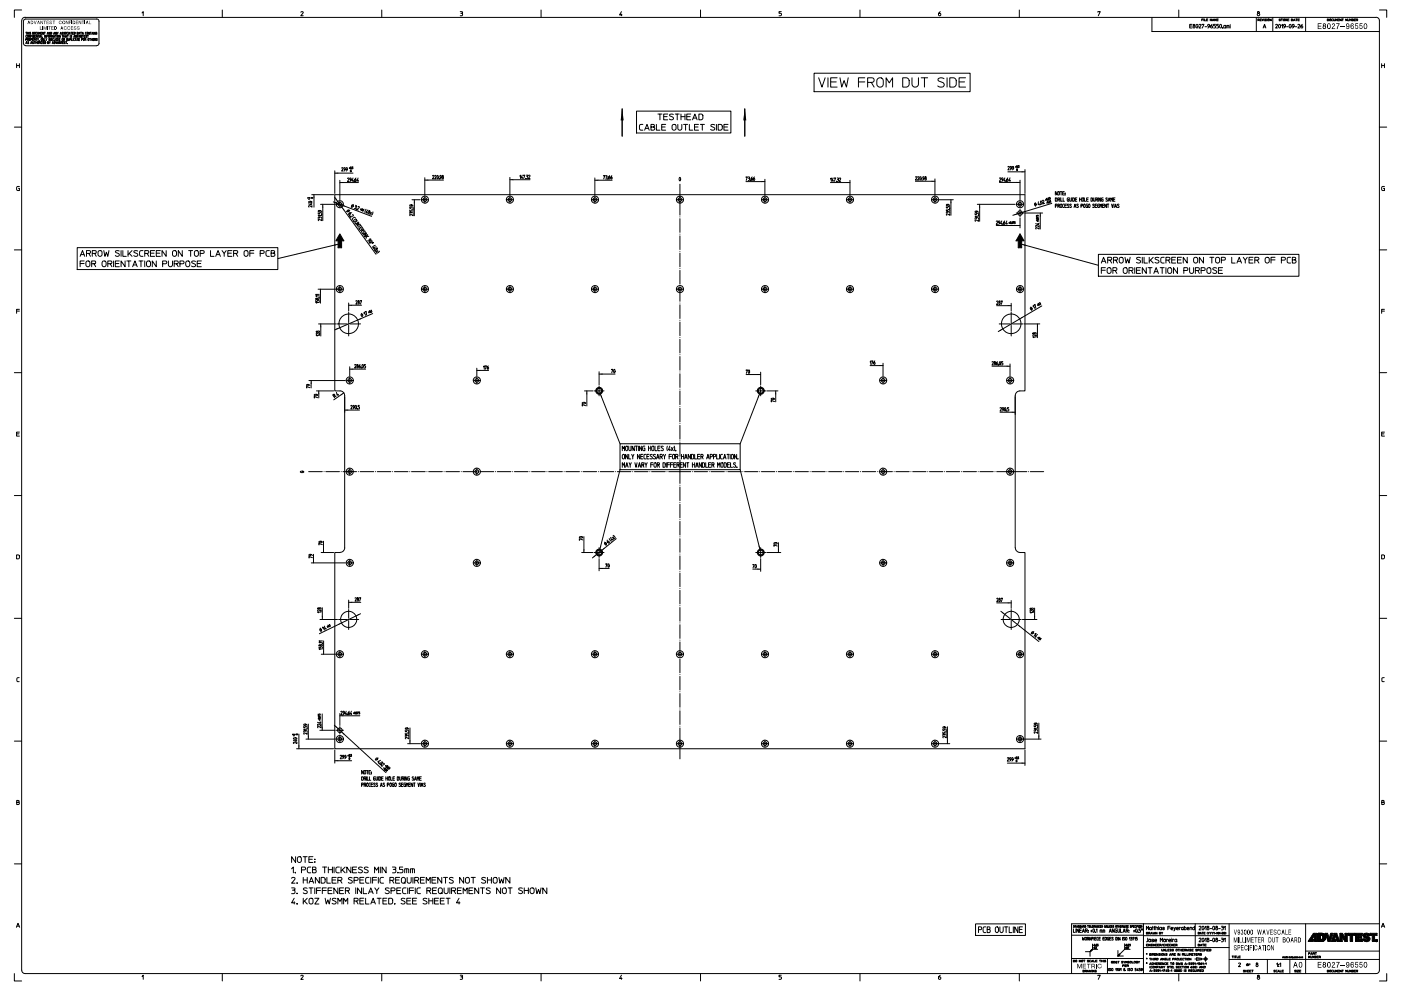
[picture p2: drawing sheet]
<svg xmlns="http://www.w3.org/2000/svg" width="420mm" height="297mm" viewBox="0 0 420 297" stroke-linecap="round" stroke-linejoin="round" font-family="sans-serif">
<g fill="#000">
<path d="M8.6 6.2l-.4 1 .3-.3h.3l.2 .3zM8.6 6.4l-.1 .4h.3z" fill-rule="evenodd"/>
<path d="M9.2 6.2v1h.4a.52 .52 0 0 0 .4-.5 .52 .52 0 0 0-.4-.5zM9.3 6.3v.8h.4l.1-.6z" fill-rule="evenodd"/>
<path d="M10.2 6.2l.3 .9 .5-.9-.4 1z" fill-rule="evenodd"/>
<path d="M11.5 6.2l-.4 1 .3-.3h.3l.3 .3zM11.5 6.4l-.1 .4h.3z" fill-rule="evenodd"/>
<path d="M12 7.9l.1 .9 .5 .1h-.6z" fill-rule="evenodd"/>
<path d="M12.1 6.2l.7 .8 .1-.8v1l-.6-.7-.2 .7z" fill-rule="evenodd"/>
<path d="M12.8 7.9l.1 1z" fill-rule="evenodd"/>
<path d="M13.1 6.2h.7l-.3 .1v.9l-.2-.9z" fill-rule="evenodd"/>
<path d="M13.1 7.9l.4 .8 .3-.8h.2v1l-.1-.8-.3 .8-.4-.8-.1 .8z" fill-rule="evenodd"/>
<path d="M14.2 7.9l.1 1z" fill-rule="evenodd"/>
<path d="M14 6.2h.6l-.5 .1v.4h.5l-.5 .1v.3l.5 .1h-.6z" fill-rule="evenodd"/>
<path d="M14.9 6.3h.6l.1 .2h-.6l.3 .2a.3 .3 0 0 1 .1 .5 .3 .3 0 0 1-.4 .1 .3 .3 0 0 1-.1-.5l.3 .3 .3-.1-.6-.4z" fill-rule="evenodd"/>
<path d="M14.5 7.9h.7l-.3 .1v.9l-.1-.9z" fill-rule="evenodd"/>
<path d="M15.4 7.9h.7l-.6 .1v.3h.5l-.5 .1v.4l.6 .1h-.7z" fill-rule="evenodd"/>
<path d="M15.8 6.2h.7l-.3 .1v.9l-.1-.9z" fill-rule="evenodd"/>
<path d="M16.3 7.9v1h.3a.54 .54 0 0 0 .4-.5 .54 .54 0 0 0-.4-.5zM16.4 8v.8l.3-.1 .2-.4z" fill-rule="evenodd"/>
<path d="M17.8 6.3l.4-.1 .3 .4a.39 .39 0 0 0-.6-.2 .39 .39 0 0 0 0 .6 .39 .39 0 0 0 .6-.2 .47 .47 0 0 1-.7 .3 .47 .47 0 0 1 0-.8z" fill-rule="evenodd"/>
<path d="M18.5 7.9l-.4 1 .2-.3h.4l.2 .3zM18.5 8l-.1 .5h.3z" fill-rule="evenodd"/>
<path d="M18.7 6.7a.5 .5 0 0 0 1 0 .5 .5 0 0 0-1 0zM18.8 6.7a.36 .36 0 0 0 .7 0 .36 .36 0 0 0-.7 0z" fill-rule="evenodd"/>
<path d="M19.8 6.2l.6 .8 .1-.8v1l-.6-.7-.1 .7z" fill-rule="evenodd"/>
<path d="M19.3 7.9h.5l.2 .3a.38 .38 0 0 0-.6-.1 .38 .38 0 0 0 0 .6 .38 .38 0 0 0 .6-.2 .5 .5 0 0 1-.8 .3 .5 .5 0 0 1 .1-.9z" fill-rule="evenodd"/>
<path d="M20.7 6.2h.6l-.5 .1v.4h.4l-.4 .1v.4z" fill-rule="evenodd"/>
<path d="M20.4 7.9h.4l.3 .3a.39 .39 0 0 0-.6-.2 .39 .39 0 0 0 0 .7 .39 .39 0 0 0 .6-.2 .5 .5 0 0 1-.8 .3 .5 .5 0 0 1 .1-.9z" fill-rule="evenodd"/>
<path d="M21.5 6.2l.1 1z" fill-rule="evenodd"/>
<path d="M21.8 6.2v1h.4a.53 .53 0 0 0 .3-.5 .53 .53 0 0 0-.3-.5zM21.9 6.3v.8h.4l.1-.6z" fill-rule="evenodd"/>
<path d="M21.3 7.9h.6l-.5 .1v.3h.5l-.5 .1v.4l.5 .1h-.6z" fill-rule="evenodd"/>
<path d="M22.3 7.9l.5 .1 .1 .1h-.6l.3 .3a.3 .3 0 0 1 .2 .4 .3 .3 0 0 1-.4 .1 .3 .3 0 0 1-.2-.4l.2 .3 .4-.1-.7-.5z" fill-rule="evenodd"/>
<path d="M23.2 7.9l.6 .1v.1h-.6l.4 .3a.34 .34 0 0 1 .2 .4 .34 .34 0 0 1-.5 .2 .34 .34 0 0 1-.2-.4l.3 .2 .4-.2-.7-.3z" fill-rule="evenodd"/>
<path d="M22.8 6.2h.6l-.5 .1v.4h.5l-.5 .1v.3l.5 .1h-.6z" fill-rule="evenodd"/>
<path d="M23.6 6.2l.6 .8 .1-.8v1l-.6-.7-.1 .7z" fill-rule="evenodd"/>
<path d="M24.5 6.2h.7l-.3 .1v.9l-.1-.9z" fill-rule="evenodd"/>
<path d="M25.4 6.2l.1 1z" fill-rule="evenodd"/>
<path d="M26.1 6.2l-.4 1 .3-.3h.3l.2 .3zM26.1 6.4l-.1 .4h.3z" fill-rule="evenodd"/>
<path d="M26.7 6.2l.1 .9 .5 .1h-.6z" fill-rule="evenodd"/>
<path d="M395 7h1.2v.2h-.9v.5h.8v.2h-.8v.6h.9v.2h-1.2z" fill-rule="evenodd"/>
<path d="M396.8 7.4a.25 .25 0 0 0 .5 0 .25 .25 0 0 0-.5 0zM396.7 8.2a.31 .31 0 0 0 .6 0 .31 .31 0 0 0-.6 0zM396.7 7.1l-.1 .3 .1 .4a.53 .53 0 0 0-.1 .7 .53 .53 0 0 0 .8 0 .53 .53 0 0 0-.1-.7l.2-.3a.46 .46 0 0 0-.3-.5 .46 .46 0 0 0-.5 .1z" fill-rule="evenodd"/>
<path d="M398.1 7.3v.1a.71 .71 0 0 0 .4 1.1l.2-.3a.58 .58 0 0 0 .1-.6 .58 .58 0 0 0-.5-.4zM398.1 7.1a.87 .87 0 0 0-.3 1 .87 .87 0 0 0 .8 .5 .84 .84 0 0 0 .4-1 .84 .84 0 0 0-.9-.5z" fill-rule="evenodd"/>
<path d="M399.5 7.1l.1-.1a.52 .52 0 0 1 .6 .4 .52 .52 0 0 1-.4 .6l-.3 .5h.8v.2h-1.1l.8-1.2-.2-.3-.5 .3z" fill-rule="evenodd"/>
<path d="M400.6 7h1l-.6 1.7h-.2v-.3l.6-1.2h-.8z" fill-rule="evenodd"/>
<path d="M401.9 7.9h1.3v.2h-1.3z" fill-rule="evenodd"/>
<path d="M403.7 7.6a.33 .33 0 0 0 .6 0 .33 .33 0 0 0-.6 0zM403.6 7.2a.59 .59 0 0 1 .8-.1 .59 .59 0 0 1 .1 .8 .53 .53 0 0 1-.3 .8 .53 .53 0 0 1-.7-.5h.2a.3 .3 0 0 0 .3 .3 .3 .3 0 0 0 .3-.3l.1-.3-.4 .2-.4-.2z" fill-rule="evenodd"/>
<path d="M405.1 8.2a.32 .32 0 0 0 .6 0 .32 .32 0 0 0-.6 0zM405 7.2l.6-.1 .3 .3-.2 .1a.28 .28 0 0 0-.3-.3 .28 .28 0 0 0-.3 .3v.3a.5 .5 0 0 1 .7 .2 .5 .5 0 0 1-.3 .7 .5 .5 0 0 1-.6-.6z" fill-rule="evenodd"/>
<path d="M406.3 7h.8v.2h-.6l-.1 .5a.52 .52 0 0 1 .8 .2 .52 .52 0 0 1-.3 .7 .52 .52 0 0 1-.7-.3l.2-.1a.32 .32 0 0 0 .4 .3 .32 .32 0 0 0 .2-.5 .42 .42 0 0 0-.4-.3 .42 .42 0 0 0-.4 .2z" fill-rule="evenodd"/>
<path d="M407.6 7h.8v.2h-.6l-.1 .5a.52 .52 0 0 1 .8 .2 .52 .52 0 0 1-.3 .7 .52 .52 0 0 1-.7-.3l.2-.1a.32 .32 0 0 0 .4 .3 .32 .32 0 0 0 .2-.5 .42 .42 0 0 0-.3-.3 .42 .42 0 0 0-.5 .2z" fill-rule="evenodd"/>
<path d="M409.1 7.3l-.1 .2a.58 .58 0 0 0-.1 .6 .58 .58 0 0 0 .6 .4l.1-.2a.62 .62 0 0 0 .2-.7 .62 .62 0 0 0-.6-.4zM409 7.1a.86 .86 0 0 0-.3 1 .86 .86 0 0 0 .9 .5 .84 .84 0 0 0 .3-.9 .84 .84 0 0 0-.9-.6z" fill-rule="evenodd"/>
<path d="M186.5 32.6l.5 3.5h-.9z" fill-rule="evenodd"/>
<path d="M223.3 32.6l.4 3.5h-.9z" fill-rule="evenodd"/>
<path d="M94.1 58.3l.2 1.1h-.3z" fill-rule="evenodd"/>
<path d="M100.4 51.9l1-.2v.3z" fill-rule="evenodd"/>
<path d="M101.9 54.7l1-.1v.3z" fill-rule="evenodd"/>
<path d="M124.2 59.9l.2 1h-.3z" fill-rule="evenodd"/>
<path d="M127.4 54l1-.2v.3z" fill-rule="evenodd"/>
<path d="M152.9 53.9l1-.2v.3z" fill-rule="evenodd"/>
<path d="M178.3 54l1.1-.1v.2z" fill-rule="evenodd"/>
<path d="M228.3 54.3l1 .1-1 .2z" fill-rule="evenodd"/>
<path d="M253.8 54.6l1 .1-1 .2z" fill-rule="evenodd"/>
<path d="M279.3 54.2l1 .1-1 .2z" fill-rule="evenodd"/>
<path d="M285.1 59.9l.1 1h-.3z" fill-rule="evenodd"/>
<path d="M304.7 54.5l1.1 .2-1.1 .1z" fill-rule="evenodd"/>
<path d="M306.2 51.4l1.1 .1-1.1 .1z" fill-rule="evenodd"/>
<path d="M96.8 61.2l.1 1.1h-.2z" fill-rule="evenodd"/>
<path d="M100.5 59.6l.3-.2 .4 1z" fill-rule="evenodd"/>
<path d="M100.2 73.3l1.2-.1-1.2 .5z" fill-rule="evenodd"/>
<path d="M100.4 60.6l1 .5-1.1-.3z" fill-rule="evenodd"/>
<path d="M102.4 61.5l1 .2-.1 .2z" fill-rule="evenodd"/>
<path d="M102.5 62.1l.7 .8-.2 .1z" fill-rule="evenodd"/>
<path d="M101.9 70.1l1.2 2.1h-.7v2.1h-1v-2.1h-.7z" fill-rule="evenodd"/>
<path d="M293.7 61.2l.1 1.1h-.3z" fill-rule="evenodd"/>
<path d="M304.1 64.2l1-.1-.9 .4z" fill-rule="evenodd"/>
<path d="M304.7 67.4l1.1 .2-1.1 .1z" fill-rule="evenodd"/>
<path d="M306.3 73.2l1.2 .2-.1 .3z" fill-rule="evenodd"/>
<path d="M306.5 63.7l.9-.5 .1 .3z" fill-rule="evenodd"/>
<path d="M305.8 70.1l1.2 2.1h-.7v2.1h-1v-2.1h-.7z" fill-rule="evenodd"/>
<path d="M311.9 63.8l.1 1.1h-.3z" fill-rule="evenodd"/>
<path d="M96.1 86.7l.1 1h-.3z" fill-rule="evenodd"/>
<path d="M96.2 97.1l.1 1h-.3z" fill-rule="evenodd"/>
<path d="M100.8 98.5l1-.3-.9 .6z" fill-rule="evenodd"/>
<path d="M104.5 91.5l1.1-.1v.2z" fill-rule="evenodd"/>
<path d="M107.2 95.9l.9-.5 .1 .2z" fill-rule="evenodd"/>
<path d="M299.6 99l1-.4-.8 .6z" fill-rule="evenodd"/>
<path d="M302.1 91.5l1 .1-1 .1z" fill-rule="evenodd"/>
<path d="M305.7 95.6l.8-.7 .1 .3z" fill-rule="evenodd"/>
<path d="M311 97.1l.1 1h-.2z" fill-rule="evenodd"/>
<path d="M93.3 114l.1 1.1h-.3z" fill-rule="evenodd"/>
<path d="M95.6 117.2l.1 1h-.3z" fill-rule="evenodd"/>
<path d="M102.1 118.2l1-.4-.8 .7z" fill-rule="evenodd"/>
<path d="M104.8 110.6l1.1-.1v.3z" fill-rule="evenodd"/>
<path d="M142.9 111l1.1-.1v.3z" fill-rule="evenodd"/>
<path d="M175.9 117.2l.1 1h-.2z" fill-rule="evenodd"/>
<path d="M179.6 112.1l1.1-.1v.3z" fill-rule="evenodd"/>
<path d="M180 118.1l.5 .9-.3 .1z" fill-rule="evenodd"/>
<path d="M227.7 118.1l-.3 1-.2-.1z" fill-rule="evenodd"/>
<path d="M227 112.1l1 .2-1 .1z" fill-rule="evenodd"/>
<path d="M232.6 117.2l.1 1h-.3z" fill-rule="evenodd"/>
<path d="M263.7 109.4l1 .2-1 .1z" fill-rule="evenodd"/>
<path d="M301.8 109.6l1 .1-1 .2z" fill-rule="evenodd"/>
<path d="M103.3 122.9l1.1-.1v.2z" fill-rule="evenodd"/>
<path d="M303.3 123.4l1 .1-1 .2z" fill-rule="evenodd"/>
<path d="M93.8 167.7h.3l-.1 1z" fill-rule="evenodd"/>
<path d="M96.8 164.6h.3l-.1 1z" fill-rule="evenodd"/>
<path d="M174.9 164.6h.3l-.2 1z" fill-rule="evenodd"/>
<path d="M177.9 166.8l.9-.6-.7 .8z" fill-rule="evenodd"/>
<path d="M179.6 170.4l1.1-.2v.3z" fill-rule="evenodd"/>
<path d="M180 163.5l.2 .1-.4 1z" fill-rule="evenodd"/>
<path d="M181.2 164.2l.1 .2-.9 .6z" fill-rule="evenodd"/>
<path d="M227.4 163.6l.3-.1 .1 1.1z" fill-rule="evenodd"/>
<path d="M227 170.4l1 .2-1 .1z" fill-rule="evenodd"/>
<path d="M233.2 164.6h.3l-.1 1z" fill-rule="evenodd"/>
<path d="M96.5 184.6h.2l-.1 1.1z" fill-rule="evenodd"/>
<path d="M96.9 195h.3l-.2 1.1z" fill-rule="evenodd"/>
<path d="M101.4 187l.9-.3-.8 .6z" fill-rule="evenodd"/>
<path d="M104.5 180.5l1.1-.1v.3z" fill-rule="evenodd"/>
<path d="M106.7 184.6l.9-.6 .1 .3z" fill-rule="evenodd"/>
<path d="M300.5 183.4l.7 .7-.8-.5z" fill-rule="evenodd"/>
<path d="M302.1 180.5l1 .2-1 .1z" fill-rule="evenodd"/>
<path d="M305 187.2l.9 .5-.1 .2z" fill-rule="evenodd"/>
<path d="M310 184.6h.3l-.1 1.1z" fill-rule="evenodd"/>
<path d="M96.4 217.8h.3l-.1 1.1z" fill-rule="evenodd"/>
<path d="M100.7 217.6l.7 .8-.9-.6z" fill-rule="evenodd"/>
<path d="M101.9 214.5l1-.1v.3z" fill-rule="evenodd"/>
<path d="M102.4 219.4l.9 .6-.3 .2z" fill-rule="evenodd"/>
<path d="M89.5 223.4h.2l-.1 1z" fill-rule="evenodd"/>
<path d="M92.3 220.4h.3l-.2 1.1z" fill-rule="evenodd"/>
<path d="M100.4 228l1-.1v.2z" fill-rule="evenodd"/>
<path d="M122.8 221.9h.2l-.1 1z" fill-rule="evenodd"/>
<path d="M283.9 221.9h.3l-.2 1z" fill-rule="evenodd"/>
<path d="M306.2 228.6l1.1 .1-1.1 .1z" fill-rule="evenodd"/>
<path d="M311.3 220.4h.3l-.2 1.1z" fill-rule="evenodd"/>
<path d="M369.9 278.6l.4 1.3 .5-1.3-.4 1.5z" fill-rule="evenodd"/>
<path d="M371.1 279.1a.26 .26 0 0 0 .5 0 .26 .26 0 0 0-.5 0zM371.2 278.7a.78 .78 0 0 1 .6 .6 .78 .78 0 0 1-.5 .8l-.2-.4 .3 .3 .2-.6a.44 .44 0 0 1-.6-.1 .44 .44 0 0 1 .2-.6z" fill-rule="evenodd"/>
<path d="M372.1 278.7h.5v.6a.43 .43 0 0 1 .2 .5 .43 .43 0 0 1-.5 .3 .43 .43 0 0 1-.3-.5h.1a.25 .25 0 0 0 .3 .3 .25 .25 0 0 0 .2-.3 .25 .25 0 0 0-.3-.2l.2-.5-.2-.1-.3 .2z" fill-rule="evenodd"/>
<path d="M373.1 278.9l.1 1.1a.66 .66 0 0 0 0-1.2zM373.1 278.7a.78 .78 0 0 0-.3 .8 .78 .78 0 0 0 .7 .6v-.1a.79 .79 0 0 0 .3-.8 .79 .79 0 0 0-.7-.5z" fill-rule="evenodd"/>
<path d="M374.2 278.8l-.1 .2a.54 .54 0 0 0 .3 .9l.1-.2a.49 .49 0 0 0 .1-.5 .49 .49 0 0 0-.4-.4zM374 278.7a.88 .88 0 0 0 .4 1.4 .92 .92 0 0 0-.2-1.5z" fill-rule="evenodd"/>
<path d="M375.1 278.9l-.1 .1a.51 .51 0 0 0-.1 .6 .51 .51 0 0 0 .5 .3l.1-.2a.49 .49 0 0 0 .1-.5 .49 .49 0 0 0-.5-.4zM375 278.7a.79 .79 0 0 0-.2 .8 .79 .79 0 0 0 .6 .6 .81 .81 0 0 0 .3-.8 .81 .81 0 0 0-.6-.6z" fill-rule="evenodd"/>
<path d="M376.9 278.6h.2l.2 1.2 .2-1.2h.2l.2 1.2 .3-1.2-.2 1.5-.4-1.3-.2 1.3h-.2z" fill-rule="evenodd"/>
<path d="M378.9 278.6l-.4 1.5h.1l.1-.4h.5l.2 .4zM379 278.9l-.2 .6h.3z" fill-rule="evenodd"/>
<path d="M379.7 278.6l.4 1.3 .5-1.3-.4 1.5h-.2z" fill-rule="evenodd"/>
<path d="M382 278.7l.3-.1 .3 .2 .1 .2-.3-.2-.4 .1 .4 .5a.4 .4 0 0 1 .3 .5 .4 .4 0 0 1-.6 .2 .4 .4 0 0 1-.2-.5l.2 .3 .5-.1-.8-.7z" fill-rule="evenodd"/>
<path d="M383.2 278.7h.6l.1 .4a.48 .48 0 0 0-.6-.2 .48 .48 0 0 0-.2 .7 .48 .48 0 0 0 .6 .2l.3-.3a.58 .58 0 0 1-.8 .6 .58 .58 0 0 1-.3-.9z" fill-rule="evenodd"/>
<path d="M384.6 278.6l-.4 1.5 .2-.4h.4l.3 .4-.4-1.5zM384.6 278.9l-.1 .6h.3z" fill-rule="evenodd"/>
<path d="M397.2 279.7l.8 .1 .5 1.5 .4-1.6h.7l-.9 2.4h-.6z" fill-rule="evenodd"/>
<path d="M400 279.7h.7l.9 2.4h-.7l-.5-1.5-.4 1 .6 .1-.2 .4h-1.3z" fill-rule="evenodd"/>
<path d="M401.7 279.7h.7l.8 1.3v-1.3h.7v2.4h-.8l-.7-1.2v1.2h-.7z" fill-rule="evenodd"/>
<path d="M404.1 279.7h2.1v.6h-.7l-.1 1.8h-.7v-1.8h-.6z" fill-rule="evenodd"/>
<path d="M406.4 279.7h2v.6h-1.3v.3l1.1 .1-.1 .5h-1v.3h1.3v.6h-2z" fill-rule="evenodd"/>
<path d="M410.7 279.7l2.1 .1-.1 .5h-.6l-.1 1.8h-.6v-1.8h-.7z" fill-rule="evenodd"/>
<path d="M322.9 288.9h.3l.4 1 .5-1h.2v1.3h-.2v-1.1l-.4 1.1h-.2l-.4-1.1v1.1h-.2z" fill-rule="evenodd"/>
<path d="M324.6 288.9h.9v.1h-.7v.4h.7v.2h-.7v.5h.8v.1h-1z" fill-rule="evenodd"/>
<path d="M325.9 288.9h1v.1h-.4v1.2h-.2v-1.2h-.4z" fill-rule="evenodd"/>
<path d="M327.4 289v.5h.3a.24 .24 0 0 0 .3-.2 .24 .24 0 0 0-.3-.3zM327.2 288.9h.6a.39 .39 0 0 1 .4 .2 .39 .39 0 0 1-.2 .5l.3 .6-.6-.5h-.3v.5h-.2z" fill-rule="evenodd"/>
<path d="M328.5 288.9h.2v1.3h-.2z" fill-rule="evenodd"/>
<path d="M329.1 289.1l.7-.2 .4 .2-.1 .2a.48 .48 0 0 0-.7-.2 .48 .48 0 0 0 0 .8 .48 .48 0 0 0 .7-.2h.2a.67 .67 0 0 1-.9 .4 .67 .67 0 0 1-.3-1z" fill-rule="evenodd"/>
<path d="M370.1 283.3l.3-.1 .3 .3 .1 .2-.3-.2-.5 .2 .5 .3a.4 .4 0 0 1 .3 .5 .4 .4 0 0 1-.6 .3 .4 .4 0 0 1-.2-.6 .29 .29 0 0 0 .1 .5 .29 .29 0 0 0 .4-.1 .29 .29 0 0 0-.1-.4l-.4-.3z" fill-rule="evenodd"/>
<path d="M369.9 280.9h.2l.3 1.3 .4-1.3h.1v1.6l-.1-1.2-.3 1.2-.5-1.2-.1 1.2z" fill-rule="evenodd"/>
<path d="M371.2 280.9h.1v1.6h-.1z" fill-rule="evenodd"/>
<path d="M371.2 283.5v.5l.4-.1 .1-.3zM371 283.2l.6 .1 .2 .2-.1 .6-.5 .1v.6z" fill-rule="evenodd"/>
<path d="M371.5 280.9l.2 1.4h.6v.2h-.8z" fill-rule="evenodd"/>
<path d="M372.5 280.9h.1v1.4h.6v.2h-.7z" fill-rule="evenodd"/>
<path d="M372 283.2h.8v.3h-.6v.4h.5v.2h-.5v.5h.6v.2h-.8z" fill-rule="evenodd"/>
<path d="M373.4 280.9l.2 1.6z" fill-rule="evenodd"/>
<path d="M373.3 283.3h.5l.2 .5a.46 .46 0 0 0-.6-.2 .46 .46 0 0 0-.2 .7 .46 .46 0 0 0 .6 .1l.1-.2a.49 .49 0 0 1-.5 .6 .49 .49 0 0 1-.4-.7z" fill-rule="evenodd"/>
<path d="M374.3 283.2h.1v1.6h-.1z" fill-rule="evenodd"/>
<path d="M374.6 283.2h.8v.3h-.6v.4h.5v.2h-.5v.7z" fill-rule="evenodd"/>
<path d="M373.8 280.9h.2l.3 1.3 .3-1.3h.3v1.6l-.2-1.2-.3 1.2-.5-1.2-.1 1.2z" fill-rule="evenodd"/>
<path d="M375.6 283.2l.1 1.6z" fill-rule="evenodd"/>
<path d="M375.1 280.9h.7v.2h-.6v.5h.6v.2h-.6v.5h.6v.2h-.7z" fill-rule="evenodd"/>
<path d="M376.1 280.9h.8v.2h-.3v1.4l-.2-1.4h-.3z" fill-rule="evenodd"/>
<path d="M376.2 283.3h.5l.2 .5a.46 .46 0 0 0-.6-.2 .46 .46 0 0 0-.1 .7 .46 .46 0 0 0 .6 .1v-.2a.49 .49 0 0 1-.5 .6 .49 .49 0 0 1-.3-.7z" fill-rule="evenodd"/>
<path d="M377.6 283.2l-.4 1.6h.2l.1-.5h.4l.2 .5zM377.7 283.5l-.2 .7h.4z" fill-rule="evenodd"/>
<path d="M377.1 280.9h.8v.2h-.6v.5h.6v.2h-.6v.5h.6v.2h-.8z" fill-rule="evenodd"/>
<path d="M378.3 281.1v.6l.4-.1v-.4zM378.1 280.9l.7 .1 .1 .2-.1 .6 .2 .7h-.2a.43 .43 0 0 0 0-.5 .43 .43 0 0 0-.5-.1l-.2 .6z" fill-rule="evenodd"/>
<path d="M378.4 283.2h.8v.3h-.3v1.3h-.2v-1.3h-.3z" fill-rule="evenodd"/>
<path d="M379.4 283.2h.2v1.6h-.2z" fill-rule="evenodd"/>
<path d="M379.9 283.5a.74 .74 0 0 0-.1 .8 .74 .74 0 0 0 .8 .4 .74 .74 0 0 0 .3-.9 .74 .74 0 0 0-.9-.5zM380 283.6l-.1 .2a.48 .48 0 0 0 .2 .7 .48 .48 0 0 0 .6-.1 .48 .48 0 0 0-.1-.7l-.2-.2z" fill-rule="evenodd"/>
<path d="M380.3 280.9v1.6h.4a.88 .88 0 0 0 0-1.6zM380.4 281.1v1.2a.56 .56 0 0 0 .6-.6 .56 .56 0 0 0-.6-.6z" fill-rule="evenodd"/>
<path d="M381 283.2h.2l.5 1.3 .2-1.3v1.6l-.7-1.2-.2 1.2z" fill-rule="evenodd"/>
<path d="M380.8 278.6h.8v.2h-.7v.5h.6v.1h-.6v.6h.7v.1h-.8z" fill-rule="evenodd"/>
<path d="M381.4 280.9l.2 1.3 .3 .1 .2-.3v-1.1h.1v1a.45 .45 0 0 1-.4 .6 .45 .45 0 0 1-.4-.6z" fill-rule="evenodd"/>
<path d="M382.4 280.9h.9v.2h-.4v1.4h-.1v-1.4h-.4z" fill-rule="evenodd"/>
<path d="M384.6 280.9v1.6l.6-.1 .2-.2-.1-1.1zM384.7 281.7v.6h.5v-.6zM384.7 281.1v.4l.5-.1-.1-.3z" fill-rule="evenodd"/>
<path d="M385.3 278.6l.2 1.4h.5v.1h-.7z" fill-rule="evenodd"/>
<path d="M385.9 281a.71 .71 0 0 0-.3 1 .71 .71 0 0 0 .9 .3 .72 .72 0 0 0 .2-.9 .72 .72 0 0 0-.8-.4zM385.9 281.2a.55 .55 0 0 0-.1 .7 .55 .55 0 0 0 .6 .3l.1-.8z" fill-rule="evenodd"/>
<path d="M386.3 278.6h.8v.2h-.7v.5h.6v.1h-.6v.6h.7v.1h-.8z" fill-rule="evenodd"/>
<path d="M387.3 280.9l-.4 1.6 .3-.5h.4l.2 .5-.3-1.6zM387.4 281.2l-.2 .6h.4z" fill-rule="evenodd"/>
<path d="M388.2 288.3l-.5 1.7h.2l.2-.5h.6l.1 .5h.2l-.5-1.7zM388.3 288.6l-.2 .7h.5z" fill-rule="evenodd"/>
<path d="M388.2 281.1v.6l.5-.1v-.4zM388.1 280.9l.7 .2 .1 1.4h-.2l-.2-.6h-.3l-.1 .6z" fill-rule="evenodd"/>
<path d="M389.1 280.9v1.6h.4a.88 .88 0 0 0 0-1.6zM389.3 281.1v1.2a.56 .56 0 0 0 .6-.6 .56 .56 0 0 0-.6-.6z" fill-rule="evenodd"/>
<path d="M389.6 288.6v.1a.71 .71 0 0 0 .4 1.1l.2-.3a.58 .58 0 0 0 .1-.6 .58 .58 0 0 0-.6-.4zM389.6 288.4a.87 .87 0 0 0-.3 1 .87 .87 0 0 0 .8 .5 .84 .84 0 0 0 .4-1 .84 .84 0 0 0-.9-.5z" fill-rule="evenodd"/>
<path d="M393.8 279.7l1 .1v2.3l-.7-.1v-1.5l-.8 1 .6 .1-.3 .5h-1.4z" fill-rule="evenodd"/>
<path d="M395 288.3h1.2v.2h-.9v.5h.8v.2h-.8v.6h.9v.2h-1.2z" fill-rule="evenodd"/>
<path d="M396.8 288.8a.25 .25 0 0 0 .5 0 .25 .25 0 0 0-.5 0zM396.7 289.5a.31 .31 0 0 0 .6 0 .31 .31 0 0 0-.6 0zM396.7 288.4l-.1 .3 .1 .4a.53 .53 0 0 0-.1 .7 .53 .53 0 0 0 .8 0 .53 .53 0 0 0-.1-.7l.2-.3a.46 .46 0 0 0-.3-.5 .46 .46 0 0 0-.5 .1z" fill-rule="evenodd"/>
<path d="M398.1 288.6v.1a.71 .71 0 0 0 .4 1.1l.2-.3a.58 .58 0 0 0 .1-.6 .58 .58 0 0 0-.5-.4zM398.1 288.4a.87 .87 0 0 0-.3 1 .87 .87 0 0 0 .8 .5 .84 .84 0 0 0 .4-1 .84 .84 0 0 0-.9-.5z" fill-rule="evenodd"/>
<path d="M399.5 288.4l.1-.1a.52 .52 0 0 1 .6 .4 .52 .52 0 0 1-.4 .6l-.3 .5h.8v.2h-1.1l.8-1.1-.2-.4-.5 .3z" fill-rule="evenodd"/>
<path d="M400.6 288.3h1l-.6 1.7h-.2v-.3l.6-1.2h-.8z" fill-rule="evenodd"/>
<path d="M401.9 289.2h1.3v.2h-1.3z" fill-rule="evenodd"/>
<path d="M403.7 288.8a.32 .32 0 0 0 .6 0 .32 .32 0 0 0-.6 0zM403.6 288.5l.3-.2a.85 .85 0 0 1 .6 .9 .85 .85 0 0 1-.6 .8l-.4-.3 .2-.2a.3 .3 0 0 0 .3 .3 .3 .3 0 0 0 .3-.3l.1-.3-.4 .2-.4-.3z" fill-rule="evenodd"/>
<path d="M405.1 289.4a.33 .33 0 0 0 .6 0 .33 .33 0 0 0-.6 0zM405 288.5l.6-.1 .3 .3-.2 .1a.28 .28 0 0 0-.3-.3 .28 .28 0 0 0-.3 .3v.3a.5 .5 0 0 1 .7 .2 .5 .5 0 0 1-.3 .7 .5 .5 0 0 1-.6-.6z" fill-rule="evenodd"/>
<path d="M406.3 288.3h.8v.2h-.6l-.1 .5a.52 .52 0 0 1 .8 .2 .52 .52 0 0 1-.3 .7 .52 .52 0 0 1-.7-.3l.2-.1a.32 .32 0 0 0 .4 .3 .32 .32 0 0 0 .2-.5 .42 .42 0 0 0-.4-.3 .42 .42 0 0 0-.4 .2z" fill-rule="evenodd"/>
<path d="M407.6 288.3h.8v.2h-.6l-.1 .5a.52 .52 0 0 1 .8 .2 .52 .52 0 0 1-.3 .7 .52 .52 0 0 1-.7-.3l.2-.1a.32 .32 0 0 0 .4 .3 .32 .32 0 0 0 .2-.5 .42 .42 0 0 0-.3-.3 .42 .42 0 0 0-.5 .2z" fill-rule="evenodd"/>
<path d="M409.1 288.6l-.1 .2a.58 .58 0 0 0-.1 .6 .58 .58 0 0 0 .6 .4l.1-.2a.62 .62 0 0 0 .2-.7 .62 .62 0 0 0-.6-.4zM409 288.4a.86 .86 0 0 0-.3 1 .86 .86 0 0 0 .9 .5 .84 .84 0 0 0 .3-.9 .84 .84 0 0 0-.9-.6z" fill-rule="evenodd"/>
<path d="M408.7 280a1.07 1.07 0 0 1 1.9 .4l-1.1-.2-.2 .1 .2 .3a.84 .84 0 0 1 1.1 .4 .84 .84 0 0 1-.3 1 1.01 1.01 0 0 1-1.7-.6h.6l.3 .3a.26 .26 0 0 0 .3 0 .26 .26 0 0 0 .1-.4l-.2-.1a.86 .86 0 0 1-.9-.3 .86 .86 0 0 1-.1-.9z" fill-rule="evenodd"/>
</g>
<g fill="none" stroke="#000" stroke-width=".3">
<path d="M5 19.1v1.2M5 19.6h.8M5.8 19.1v1.2M6.5 3h-2.2v2.2M7 6.4l.2-.4 .5-.3h21.4l.6 .7M7 13l.3 .5 .4 .2h21.3l.6-.3 .1-.4M7 6.4v6.6M7.5 5.2a1.02 1.02 0 0 0-1 1v284.6a.97 .97 0 0 0 1 1h405M7.5 5.2h405M7.7 9.7h.2v.6M7.7 11.8l.4-.2-.4-.1v.7M7.7 13.1l.2-.7 .2 .7"/>
<path d="M7.8 12.9h.3M7.9 9.7h.2M8 10.6l-.3 .2 .1 .3 .2 .1M8.2 9.7v.6M8.2 9.9h.4M8.2 11.8v.4M8.3 10.6l.2 .1-.1 .5-.2-.1zM8.4 11.8h-.2v-.3l.4 .1v.6M8.6 9.7v.6M8.6 12.5l-.3 .1 .3 .4h-.3M8.7 9.7v.6M8.8 11.5l.3 .1-.1 .6-.3-.2z"/>
<path d="M9 10.6v.6l-.3-.6v.6M9.2 13.1l.2-.7 .2 .7M9.2 10.9h.3M9.2 9.7h-.3l.3 .5h-.3M9.2 11.8h.4l-.1-.3h-.3v.7M9.2 12.9h.3M9.5 10.6h-.3v.6M9.7 10.6v.6M9.7 12.4l.1 .7 .3-.1v-.6M9.7 11.8h.3M9.8 9.7l.3 .1-.1 .5h-.2zM9.8 10.6l.4 .1-.1 .5h-.3z"/>
<path d="M10.1 11.5h-.4v.7h.4M10.2 12.4h.2v.7M10.2 11.8v.4M10.3 9.7l.3 .1-.1 .5-.2-.2zM10.3 10.9h.3M10.4 12.4h.2M10.4 11.8h-.2v-.3l.3 .1 .1 .6M10.7 10.6h-.4v.6h.4M10.7 11.5h.2v.7M10.7 12.4v.7M10.7 12.7h.4M10.9 11.5h.2"/>
<path d="M11.1 9.7l-.3 .1v.4l.3 .1M11.1 12.4v.7M11.2 10.6v.6l-.4-.6v.6M11.2 9.7l.2 .6 .2-.1v-.5M11.2 11.5l.2 .7M11.3 12.5l.3 .1-.1 .5-.3-.1zM11.3 10.6h.2v.6M11.5 10.6h.2M11.6 11.5l-.2 .3M11.7 10.3v-.6l.2 .3 .2-.3v.6M11.7 12.2h.1M11.7 12.8v.3"/>
<path d="M11.7 12.1h.1M11.8 10.6v.6M11.9 12.8h-.2v-.4l.4 .2v.5M12 11.2l.2-.6 .2 .6M12 11h.3M12.2 9.9h.3M12.2 12.4v.7M12.3 11.6h.3l-.1 .6zM12.4 12.4h.3l-.3 .7h.3M12.5 10.6v.6h.3M12.6 9.7h-.4v.6h.4M12.9 12.7h.3"/>
<path d="M13.1 9.7v.6l-.4-.6v.6M13.1 11.5v.7l-.3-.7v.7M13.2 9.7h.2v.6M13.2 12.4h-.3v.7h.3M13.3 11.5v.7h.3M13.4 12.4l.3 .2-.1 .5h-.2zM13.4 10.6v.6M13.4 9.7h.2M13.7 11.5l.2 .7M13.9 10.6v.6l-.4-.6v.6M14 10.9h.4M14.1 11.5l-.2 .3"/>
<path d="M14.1 10.3l.2-.6 .2 .6M14.2 10.1h.3M14.3 12.7l.3 .1-.1 .3h-.2v-.7l.2 .1v.2M14.4 10.6h-.4v.6M14.6 10.6l.3 .1-.2 .5-.2-.2zM14.6 11.5l.4 .1-.2 .6h-.2zM14.7 12.4l.2 .7M15 9.7v.6l-.3-.6v.6M15 10.9v.3M15.1 12.4l-.2 .4M15.1 11.5v.7M15.2 9.7l.3 .1-.2 .5h-.1z"/>
<path d="M15.2 10.9h-.2v-.3l.3 .1v.5M15.5 11.2v-.6l.2 .3 .1-.3v.6M15.6 11.6h-.3l.3 .5h-.3M15.6 13.1l.2-.7 .2 .7M15.7 12.9h.3M16 11.2l.2-.6 .2 .6M16.1 10.3l.2-.6 .1 .6M16.1 11.5l-.3 .1v.5l.3 .1M16.1 11h.2M16.1 10.1h.3M16.2 12.4l.3 .3-.1 .4h-.2zM16.2 11.5v.7h.3"/>
<path d="M16.5 10.6h.2v.6M16.7 12.4l.2 .7 .1-.7M16.7 10.6h.2M16.8 11.5l.2 .1-.1 .6-.2-.2zM17 9.7v.6l-.4-.6v.6M17 10.6v.6M17.1 9.7l.2 .6M17.2 13.1l.2-.7 .2 .7M17.3 12.9h.2M17.3 10.6l.3 .2-.1 .4-.3-.1zM17.5 9.7l-.2 .3M17.5 11.6h-.3l.3 .3-.1 .3-.2-.1"/>
<path d="M17.7 11.8h.3M18 10.3l.2-.6 .2 .6M18 11.5h-.3v.7h.3M18.1 10.6v.6l-.4-.6v.6M18.1 12.4v.7l-.4-.7v.7M18.1 10.1h.2M18.2 12.4h.2v.7M18.4 12.4h.2M18.6 11.6h.3l-.1 .6zM18.6 10.6h.2v.6M18.7 12.7h.3M18.8 10.6h.1"/>
<path d="M18.9 9.7h-.3l.3 .5h-.3M19 11.8v.4M19.1 10.6v.6M19.1 12.4h-.4v.7h.4M19.1 10.9h.3M19.3 11.8h-.3v-.3l.4 .1v.6M19.4 9.7l-.4 .1 .4 .4h-.4M19.4 10.6v.6M19.5 12.5l-.3 .1 .3 .4h-.3M19.6 11.2l.2-.6 .2 .6M19.6 9.7l.3 .1-.1 .5-.3-.1zM19.6 11h.3"/>
<path d="M19.7 12.4h.2v.7M19.9 12.4h.2M20 11.5l.3 .2-.2 .5h-.1zM20.1 10.6h.2v.6M20.2 13.1h.1M20.3 10.6h.2M20.4 9.7l-.4 .1v.4l.4 .1M20.5 11.5l.1 .7 .2-.7M20.5 9.7v.6M20.6 10.3l.2-.6 .2 .6M20.7 10.1h.3M21 11.8h.3l-.1-.3h-.2v.7"/>
<path d="M21 10.6v.6M21.2 9.7h.2v.6M21.4 9.7h.1M21.4 11.5v.7h.3M21.5 10.7h-.3l.3 .3-.1 .2-.2-.1M21.7 9.9h.3M21.9 11.5v.7M22 9.7h-.3v.6h.3M22.1 11.2l.2-.6 .2 .6M22.2 11h.2M22.2 9.7l.3 .1-.1 .5h-.2zM22.3 11.5l-.3 .1 .1 .5 .2 .1"/>
<path d="M22.5 12.2l.2-.7 .2 .7M22.5 12h.3M22.6 10.6l.4 .1-.1 .5h-.3zM23 11.5h.2v.7M23.1 9.7l.3 .1-.1 .5h-.2zM23.1 10.6l.2 .6 .2-.6M23.2 11.5h.2M23.5 11.8h.3M23.6 10.3l.2-.6 .2 .6M23.6 11.2l.2-.6 .2 .6M23.6 10.1h.3M23.7 11h.3"/>
<path d="M23.9 11.5h-.4v.7h.4M24.1 9.7h.2v.6M24.3 9.7h.2M24.4 11.8h.4M24.5 10.6v.6l-.3-.6v.6M24.6 10.3l.2-.6 .2 .6M24.7 10.6h.1v.6M24.7 10.1h.3M24.8 11.5h-.4v.7M24.8 10.6h.2M24.9 11.6h.4l-.1 .6zM25.2 10.9h.3"/>
<path d="M25.4 11.8v.4M25.5 10.6h-.3v.6h.3M25.6 11.8h-.2v-.3l.4 .1v.6M25.9 9.7l-.3 .1v.4l.3 .1M26 10.7h-.3l.3 .5-.3-.1M26.1 9.7l.3 .1-.2 .5-.2-.1zM26.2 10.6h.2v.6M26.4 10.6h.1M26.4 11.5l.3 .1-.2 .6-.2-.2zM26.8 11.5h.2v.7M26.9 9.7v.6l-.4-.6v.6M27 9.7h.2v.6"/>
<path d="M27 11.5h.2M27.2 9.7h.2M27.3 11.5v.7M27.3 11.8h.4M27.5 10.3l.2-.6 .2 .6M27.6 10.1h.3M27.7 11.5v.7M27.8 11.8h.3M28.1 9.7v.6M28.2 11.5h-.4v.7h.4M28.3 11.8v.4M28.5 11.8h-.2v-.3l.3 .1 .1 .6"/>
<path d="M28.6 9.7v.6l-.4-.6v.6M29 9.7l-.3 .1 .3 .4h-.3M29.2 11.6h-.4l.4 .5h-.4M29.7 6.4v6.6M42.6 3.9l.3-.4v1.2M66.6 3v2.2M90.2 3.7a.36 .36 0 0 1 .4-.2 .36 .36 0 0 1 .2 .4l-.6 .8h.7M114.4 3v2.2M138 3.5h.4a.25 .25 0 0 1 .3 .2 .25 .25 0 0 1-.3 .3l.2 .1v.5l-.6 .1M138.1 4h.3M162.2 3v2.2M186.3 3.5l-.6 1h.8"/>
<path d="M186.3 4.2v.5M210 3v2.2M234.2 3.5h-.7v.5h.5a.38 .38 0 0 1 .3 .4 .38 .38 0 0 1-.3 .3h-.5M257.8 3v2.2M281.9 3.5l-.3 .3a.49 .49 0 0 0-.3 .6 .49 .49 0 0 0 .6 .3l.1-.1a.37 .37 0 0 0-.1-.6 .37 .37 0 0 0-.6 .3M305.6 3v2.2M329.1 3.6l.7-.1-.6 1.2M345.3 5.2v4.3h68.2M353.4 3v2.2M356.7 7.8h.6M357.4 7.3h-.7v1.1h.7M357.9 7.7a.34 .34 0 0 0-.3 .5 .34 .34 0 0 0 .5 .2 .34 .34 0 0 0 .1-.5l-.2-.2"/>
<path d="M358.7 7.4l.1-.1a.62 .62 0 0 1 0 1.1 .65 .65 0 0 1-.1-1zM359.4 7.5a.29 .29 0 0 1 .4-.2 .29 .29 0 0 1 .2 .4l-.6 .7h.6M360.3 5.9h.4M360.3 7.4l.6-.1-.5 1.1M360.7 5.7h-.4v.5M360.9 5.7v.5M361.1 5.7v.5h.4M361.2 8h.5M361.6 5.9h.4M362.1 5.7h-.5v.5h.5M362.6 7.9l-.5-.2a.31 .31 0 0 1 .3-.4 .31 .31 0 0 1 .2 .5l-.5 .6M363.3 5.7v.5l-.5-.5v.5"/>
<path d="M363.4 7.3a.65 .65 0 0 0-.3 1.1 .32 .32 0 0 0 .5-.2 .32 .32 0 0 0-.3-.4 .32 .32 0 0 0-.4 .2M363.4 6.2l.3-.5 .2 .5M363.5 6.1h.4M364.1 6.2v-.5l.2 .3 .3-.3v.5M364.4 7.3h-.6v.4l.5 .1 .1 .2-.1 .3-.5 .1M364.8 5.9h.4M365.2 5.7h-.4v.5h.4M365.3 7.3h-.6v.4h.4a.35 .35 0 0 1 .2 .4 .35 .35 0 0 1-.2 .3h-.4M365.7 7.4l.2-.1a.62 .62 0 0 1 0 1.1l-.2-.3zM366.6 8.4h.1M367.5 8.2l-.6 .1 .1-.6 .5-.1v.8M367.8 8.4v-.8l.6 .1 .1 .7"/>
<path d="M368.1 7.6v.8M368.8 7.3h.1M368.8 7.6v.8M376.6 5.2v4.3M377.1 6v.2M377.2 4a.38 .38 0 0 0-.2 .6 .38 .38 0 0 0 .6 0 .38 .38 0 0 0-.3-.6M377.3 6h-.2v-.3h.4l-.2 .3 .2 .2M377.7 5.9h.4M378.2 5.7h-.5v.5h.5M378.4 5.7l.2 .5 .2-.5M378.7 8.4l.4-1.1 .4 1.1M378.8 8.1h.5"/>
<path d="M379 5.7v.5M379.6 5.7h-.4l.4 .5h-.4M379.8 5.7v.5M380 5.7l.5 .2-.2 .3-.3-.1zM381.1 5.7v.5l-.5-.5v.5M381.6 5.2v4.3M382.4 7.5a.29 .29 0 0 1 .4-.2 .29 .29 0 0 1 .1 .4l-.5 .7h.6M383.4 7.4l.2-.1a.62 .62 0 0 1 0 1.1l-.3-.3zM383.9 5.7l-.5 .1 .4 .4h-.4M384.1 5.7h.2v.5M384.2 7.6l.3-.3v1.1M384.3 5.7h.2"/>
<path d="M384.7 5.7h.4l-.1 .5-.3-.1zM385.3 6v.2M385.4 7.9l-.6-.2a.31 .31 0 0 1 .3-.4 .31 .31 0 0 1 .3 .5l-.6 .6M385.6 6h-.3v-.3h.5l-.2 .3 .2 .2M385.7 8h.5M386 5.9h.4M386.4 5.7h-.4v.5h.4M386.5 7.4l.3-.1a.62 .62 0 0 1 0 1.1l-.3-.3zM387.1 5.7h.4v.5h-.4zM387.7 6.2l.3-.5 .3 .5M387.8 6.1h.4M387.9 7.9l-.4-.1a.32 .32 0 0 1 .2-.5 .32 .32 0 0 1 .3 .5l-.5 .6"/>
<path d="M388.3 8h.5M388.4 5.7h.3v.5M388.7 5.7h.2M389.1 7.5a.29 .29 0 0 1 .4-.2 .29 .29 0 0 1 .1 .4l-.5 .7h.6M389.1 5.9h.4M389.5 5.7h-.4v.5h.4M390.4 7.3a.68 .68 0 0 0-.3 1.1 .32 .32 0 0 0 .5-.2 .32 .32 0 0 0-.2-.4 .32 .32 0 0 0-.4 .2M391.4 5.2v4.3M397.9 5.7l.5 .2-.2 .3h-.3zM398.6 5.7l.4 .2-.1 .3-.4-.1zM399.6 5.7l-.4 .1v.3l.4 .1M399.7 5.7l.2 .5h.2l.1-.5"/>
<path d="M400.4 6.2v-.5l.2 .3 .2-.3v.5M401 5.9h.4M401.5 5.7h-.5v.5h.5M402.1 5.7v.5l-.5-.5v.5M402.3 5.7h.2v.5M402.5 5.7h.2M403.9 5.7v.5l-.5-.5v.5M404.1 5.7l.1 .5 .3-.1v-.4M404.7 6.2v-.5l.2 .3 .3-.3v.5M405.3 5.9l.4 .1-.1 .2h-.3v-.5h.4l-.1 .2M405.9 5.9h.4M406.4 5.7h-.5v.5h.5"/>
<path d="M406.6 6v.2M406.8 6h-.2v-.3h.4l-.2 .3 .2 .2M412.5 5.2h.1a.97 .97 0 0 1 .9 1v284.6a.96 .96 0 0 1-1 1M413.5 3h2.2v2.2M414.2 19.1v1.2M414.2 19.6h.8M415 19.1v1.2M4.3 38.1h2.2M186.5 32.6v8.2M190.8 33.3h28.3v6.6h-28.3zM192.7 37.3h-.7l-.3 .5 .1 1 .9 .2M193.3 39l.7-1.7 .6 1.7"/>
<path d="M193.5 38.5h.9M195.2 38.1h.6a.48 .48 0 0 1 .5 .4 .48 .48 0 0 1-.4 .5h-.7v-1.7l.9 .2v.4l-.3 .2M196.8 37.3v1.7h1M197.2 34.2h.6v1.7M197.8 34.2h.6M198.4 38.1h1M199 35h1M199.6 37.3h-1.2v1.7h1.2M200.2 34.2h-1.2v1.7h1.2M201.7 37.4a.62 .62 0 0 1 1 .4v.7a.6 .6 0 0 1-.6 .5 .6 .6 0 0 1-.6-.5zM201.9 34.3h-.2a.59 .59 0 0 0-.9 .4l.8 .4a.45 .45 0 0 1 .3 .5 .45 .45 0 0 1-.5 .3l-.7-.2M202.4 34.2h.6v1.7"/>
<path d="M203 34.2h.6M203.2 37.3v1.2a.6 .6 0 0 0 .6 .5 .6 .6 0 0 0 .6-.5v-1.2M204.2 34.2v1.7M204.2 35h1.2M204.9 37.3h.6v1.7M205.4 34.2v1.7M205.5 37.3h.6M205.9 35h1M206.7 37.3v1.7h1M207.1 34.2h-1.2v1.7h1.2M207.6 35.9l.7-1.7 .7 1.7M207.8 35.4h1"/>
<path d="M208.2 38.1h1.1M209.4 37.3h-1.2v1.7h1.2M209.5 34.2h.9l.3 .3v.9l-.2 .4-1 .1zM209.9 37.3h.6v1.7M210.5 37.3h.7M214.2 37.5a.52 .52 0 0 0-.6-.3 .52 .52 0 0 0-.3 .7l.7 .3a.47 .47 0 0 1 .2 .7 .47 .47 0 0 1-.7 .1l-.5-.2M214.8 37.3v1.7M215.3 37.3l1.1 .2 .1 1-.3 .5h-.9zM217 38.1h1.1M218.3 37.3h-1.3v1.7h1.3M223.3 32.6v8.2M244.1 21.9h46.7v5.6h-46.7z"/>
<path d="M245.4 23.3l1 2.8 1-2.8M248.2 23.3v2.8M249 24.5h1.7M251 23.3h-2v2.8h2M251.8 23.3l.5 2.8 .7-1.9 .8 1.9 .5-2.8M257.4 24.5h1.9M259.3 23.3h-1.9v2.8M260.1 24.7v1.4M261.2 24.7h-1.1v-1.4h1.3a.7 .7 0 0 1 .7 .8 .7 .7 0 0 1-.9 .6l.8 1.4M263.2 23.5a.96 .96 0 0 1 1-.1 .96 .96 0 0 1 .6 .8v1.1a.98 .98 0 0 1-1 .8 .98 .98 0 0 1-.9-.8v-1.1zM265.6 26.1v-2.8l1 1.5 1-1.5v2.8M270.6 23.3l1.4 .1 .5 .5 .1 1.4-.6 .7-1.4 .1z"/>
<path d="M273.4 23.3v2a.98 .98 0 0 0 1 .8 .98 .98 0 0 0 .9-.8v-2M276.2 23.3h.9v2.8M277.1 23.3h1M283 23.6a1.12 1.12 0 0 0-1.8 .4l.3 .3 1.2 .5a.77 .77 0 0 1 .3 1 .77 .77 0 0 1-1.1 .3l-.8-.4M283.9 23.3v2.8M284.7 23.3l1.4 .1 .5 .5 .1 1.4-.6 .7-1.4 .1zM287.5 24.5h1.7M289.5 23.3h-2v2.8h2M413.5 38.1h2.2M5.8 55.9h-.6l-.2 .4 .1 .7 .7 .1v-.7h-.3M92.5 59.7h.3M92.6 59.6v.2"/>
<path d="M92.9 59.2v.2l-.5-.2-.1 .2M93.2 59.3h.6l-.6 .1zM93.5 58.3h6.5M94.1 58.3v3.8M100.3 59.1l12.4 17.1M100.4 51.9h5.4M100.4 51.2v6.8M101.9 54v5.9M101.9 54.7h5.6M102.4 50.4v-.1a.23 .23 0 0 1 .4 0 .23 .23 0 0 1 0 .3l-.4 .7h.4M103.5 50.8l-.4-.1 .1-.5 .3 .5-.4 .6M104.1 50.8l-.3-.1v-.4h.3v.5l-.3 .5"/>
<path d="M104.2 53.5l.4-.1-.4 1h.4M104.7 50.4h.2M104.8 50.2v.3M105.1 51h.2l-.1 .5zM105.1 50l.1 .6-.2-.2zM105.3 53.9l-.4-.1 .1-.5 .2 .1 .1 .5-.4 .5M105.4 50.6h.1M105.8 50h-.2v.2l.2 .1-.2 .3M105.8 53.3l-.3 .9h.4M105.8 54v.4M106.2 54.4h.1M106.7 53.3l-.3 .8a.25 .25 0 0 0 .3 .1 .25 .25 0 0 0 .2-.3 .25 .25 0 0 0-.4-.1l-.1 .2"/>
<path d="M107.4 53.3l-.4 .9h.5M107.4 54v.4M123.5 59.9h2.4M124.2 59.9v4.8M127.4 54h5.6M127.4 53.3v5.3M129.6 52.7a.24 .24 0 0 1 .4-.1 .24 .24 0 0 1 .1 .3l-.5 .7h.5M130.3 52.7h.1a.23 .23 0 0 1 .3-.1 .23 .23 0 0 1 0 .3l-.4 .7h.4M131.2 52.6l.2 .4-.2 .6-.2-.2zM131.7 53.6h.1M132.3 53.2l-.4-.2 .1-.4 .3 .1v.5l-.4 .4M132.7 53a.29 .29 0 0 0-.2 .4 .29 .29 0 0 0 .4 .1l-.1-.5"/>
<path d="M152.9 53.9h6M152.9 53.2v5.4M155.8 52.8l.2-.3v1M156.6 52.5l-.4 .8h.5M156.6 53.1v.4M156.9 52.6l.4-.1-.3 1M157.6 53.5h.1M157.8 52.5l.4 .1v.8l-.4 .1M157.9 52.9h.2M158.4 52.6h.1a.24 .24 0 0 1 .3-.1 .24 .24 0 0 1 .1 .3l-.5 .7h.5M178.3 54h5.2M178.3 53.3v5.3"/>
<path d="M180.9 52.7l.4-.1-.3 1.1M181.5 52.6l.5 .2-.1 .9h-.4M181.6 53.1h.3M182.2 53.7h.1M182.8 52.6a.69 .69 0 0 0-.2 1.1 .27 .27 0 0 0 .3-.2 .27 .27 0 0 0-.1-.3 .27 .27 0 0 0-.4 .1M183.4 52.6l-.3 .7a.26 .26 0 0 0 .3 .3 .26 .26 0 0 0 .1-.4l-.3-.1-.1 .2M203.7 53.2h.2l.1 .3-.2 .7-.2-.4zM223.6 53.1l.4-.1-.3 1.1M223.6 54.4h5.7M224.3 53l.4 .1v.8l-.4 .2M224.4 53.4h.2M225 54.1h.1"/>
<path d="M225 54h.1M225.5 53l-.3 .8a.24 .24 0 0 0 .3 .1 .24 .24 0 0 0 0-.4 .24 .24 0 0 0-.3 .1v.1M226.2 53a.67 .67 0 0 0-.2 1.1l.3-.3-.1-.3-.2-.1-.2 .3M229.3 53.7v4.9M249 53.7l.2-.4v1.1M249 54.7h5.8M249.7 53.3l-.3 .9h.4M249.7 54v.4M250 53.4l.5-.1-.4 1.1M250.8 54.4h.1M251 53.3l.4 .2v.7l-.4 .2M251.1 53.8h.1"/>
<path d="M251.6 53.5v-.1a.23 .23 0 0 1 .4 0 .23 .23 0 0 1 0 .3l-.4 .7h.4M254.8 54v4.6M274.4 53.1h.4l-.4 .9h.4M274.4 54.3h5.9M275.1 53.1l.4-.1-.4 1h.4M275.8 53l.4 .2-.2 .8-.3-.2zM276.4 54h.1M276.4 53.9h.1M277 53.5l-.3-.1v-.4h.3v.5l-.3 .5M277.5 53.4a.31 .31 0 0 0-.2 .3 .31 .31 0 0 0 .2 .3l.2-.2-.2-.4M280.3 53.6v5M281.6 59.9h4.2"/>
<path d="M285.1 59.9v4.6M299.6 53.4h.4l-.4 1h.4M299.6 54.7h6.2M300.7 53.9h-.3v-.6l.2 .1 .1 .4-.4 .6M301.2 53.3l-.3 .8h.4M301.2 53.9v.5M301.6 54.4h.1M301.6 54.3h.1M302.1 53.3l-.3 .7a.28 .28 0 0 0 .1 .3 .28 .28 0 0 0 .4-.1 .28 .28 0 0 0-.1-.3l-.2-.2-.2 .3M302.2 50v-.1a.23 .23 0 0 1 .3 0 .23 .23 0 0 1 0 .3l-.3 .7h.4M302.2 51.5h5.1M302.8 53.3l-.3 .8h.4"/>
<path d="M302.8 53.9v.5M303.2 50.4h-.3v-.5h.2l.1 .4-.3 .6M303.9 50.4h-.4l.1-.5h.2l.1 .5-.4 .5M304.4 50h.2M304.5 49.8v.4M304.8 50.6l.2 .1-.1 .4zM304.8 49.6l.2 .1-.1 .5zM305.2 50.2h.1M305.5 49.6h-.2v.2l.2 .1v.3h-.2M305.8 54v5.9M307.3 50.8v7.2M313.4 59.8l.1 .3"/>
<path d="M313.6 59.9l-.2 .1M313.7 59.4l.2 .6zM314.2 59.9h.1M314.2 59.3l.2 .1v.5zM314.5 59.2h.3l.1 .5-.2 .1M314.7 59.4h-.1M316.4 59.3l.5 .2-.2 .8h-.3zM316.9 57.4v1.1l-.5-1.1v1.1M317.1 59.8v.5M317.2 57.5l.4 .1-.1 .9-.4-.3zM317.4 59.8h-.3v-.5l.5 .1-.2 .4 .2 .5M317.8 57.4h.3v1.1"/>
<path d="M317.8 59.3v1M318 59.3v1h.5M318.1 57.4h.2M318.6 57.9h.4M318.7 59.3v1h.4M319.1 57.4h-.5v1.1h.5M319.3 58.4h.1M319.3 58h.1M320.4 59.3l-.4 .1 .1 .9h.3v-.5h-.1M320.7 59.3l.1 1 .3-.1 .1-.9M321.4 59.3v1M321.6 59.3l.5 .2-.1 .8h-.4z"/>
<path d="M322.3 59.8h.5M322.8 59.3h-.5v1h.5M323.6 59.3v1M323.6 59.8h.6M324.2 59.3v1M324.4 59.4l.5 .1-.2 .8-.3-.2zM325.1 59.3v1h.4M325.8 59.8h.4M326.2 59.3h-.4v1h.4M327.1 59.3l.5 .2-.2 .8h-.3zM327.8 59.3l.1 1 .3-.1 .1-.9M328.5 59.8v.5"/>
<path d="M328.8 59.8h-.3v-.5l.5 .1v.2l-.2 .2 .2 .5M329.2 59.3v1M330 59.3v1l-.5-1v1M330.7 59.3l-.5 .1 .1 .9h.4v-.5h-.2M332 59.4l-.5 .1 .5 .5-.1 .3-.4-.1M333.7 59.8h.5M334.3 59.3h-.6v1h.6M415 55.9h-.6l-.2 .4 .1 .7 .7 .1v-.7h-.3M4.3 74.9h2.2M23.1 74.2h60.2v6.6h-60.2zM24 76.8l.7-1.7 .7 1.7M24 79h1.2"/>
<path d="M24.2 76.3h1M25.2 78.2h-1.2v1.7M25.9 75.9v.9M26 78.3a.62 .62 0 0 1 1 .4v.7a.6 .6 0 0 1-.6 .6 .6 .6 0 0 1-.6-.6zM26.6 75.9h-.7v-.8h.8a.43 .43 0 0 1 .4 .5 .43 .43 0 0 1-.5 .3l.5 .9M27.5 79.1v.8M27.7 75.9v.9M28.2 79.1h-.7v-.9h.8a.43 .43 0 0 1 .4 .5 .43 .43 0 0 1-.5 .4l.5 .8M28.4 75.9h-.7v-.8h.8a.43 .43 0 0 1 .4 .5 .43 .43 0 0 1-.5 .3l.5 .9M29.6 75.2a.62 .62 0 0 1 1 .4v.7a.6 .6 0 0 1-.6 .5 .6 .6 0 0 1-.6-.5zM30.8 78.3a.64 .64 0 0 1 1 .4v.7a.62 .62 0 0 1-.6 .5 .62 .62 0 0 1-.6-.5zM31.1 75.1l.4 1.7 .4-1.2 .4 1.2 .4-1.7"/>
<path d="M32.3 79.1v.8M33 79.1h-.7v-.9h.9a.43 .43 0 0 1 .4 .5 .43 .43 0 0 1-.6 .4l.5 .8M34 78.2v1.7M34.6 79h1M35.7 75.2h-.1a.58 .58 0 0 0-.6-.1 .58 .58 0 0 0-.3 .5l.8 .4a.53 .53 0 0 1 .1 .8 .53 .53 0 0 1-.8 0l-.2-.2M35.8 78.2h-1.2v1.7h1.2M36.3 75.1v1.7M36.8 75.1v1.7h1.1M37.5 78.2v1.7l-1.2-1.7v1.7M38 78.2h.6v1.7M38.4 75.1v1.7M38.6 78.2h.6"/>
<path d="M38.7 75.9l-.3 .4M39.6 75.1l-.9 .8 .9 .9M39.8 79.9l.7-1.7 .6 1.7M40 79.4h.9M41.3 75.2h-.2a.48 .48 0 0 0-.6-.2 .48 .48 0 0 0-.2 .7l.8 .3a.45 .45 0 0 1 .2 .5 .45 .45 0 0 1-.4 .3l-.8-.2M41.7 78.2h.6v1.7M42.3 78.2h.6M42.9 75.1h-.7l-.4 .5 .2 1.1 .9 .1M43.4 75.9v.9M43.4 78.2v1.7M44.1 75.9h-.7v-.8h.8a.43 .43 0 0 1 .4 .5 .43 .43 0 0 1-.5 .3l.5 .9M44.1 78.3a.62 .62 0 0 1 1 .4v.7a.6 .6 0 0 1-.6 .6 .6 .6 0 0 1-.6-.6z"/>
<path d="M45.1 75.9h1.1M46.4 75.1h-1.3v1.7h1.3M46.8 78.2v1.7l-1.2-1.7v1.7M46.8 75.9h1.1M48.1 75.1h-1.3v1.7h1.3M48.8 79.1h.8a.42 .42 0 0 0 .4-.5 .42 .42 0 0 0-.4-.4h-.8v1.7M49.8 75.1v1.7l-1.2-1.7v1.7M50.5 78.2v1.2a.62 .62 0 0 0 .6 .5 .62 .62 0 0 0 .6-.5v-1.2M51.8 75.3a.63 .63 0 0 1 .7-.2 .63 .63 0 0 1 .4 .5v.7a.6 .6 0 0 1-.6 .5 .6 .6 0 0 1-.6-.5zM52.2 79.1v.8M52.9 79.1h-.7v-.9h.9a.43 .43 0 0 1 .4 .5 .43 .43 0 0 1-.6 .4l.5 .8M53.9 79.1h.9a.42 .42 0 0 0 .4-.5 .42 .42 0 0 0-.4-.4h-.9v1.7"/>
<path d="M54.6 75.1v1.7l-1.2-1.7v1.7M55.9 78.3a.62 .62 0 0 1 1 .4v.7a.62 .62 0 0 1-.6 .5 .62 .62 0 0 1-.6-.5zM56.6 75.1h.5v1.7M57.1 75.1h.6M58.5 75.2a.62 .62 0 0 1 1 .4v.7a.6 .6 0 0 1-.6 .5 .6 .6 0 0 1-.6-.5zM58.6 78.4a.52 .52 0 0 0-.7-.3 .52 .52 0 0 0-.3 .7l.7 .3a.47 .47 0 0 1 .3 .7 .47 .47 0 0 1-.7 .1l-.5-.2M59.1 79h1.1M60 75.9h.8a.42 .42 0 0 0 .4-.4 .42 .42 0 0 0-.4-.4h-.8v1.7M60.4 78.2h-1.3v1.7h1.3M63.1 75.1v1.7h1.1M64.7 76.8l.7-1.7 .7 1.7M64.9 76.3h.9"/>
<path d="M66.6 75.1l.6 .8v.9M67.8 75.1l-.6 .8M68.3 75.9h1.1M69.5 75.1h-1.2v1.7h1.2M70 75.9v.9M70.7 75.9h-.7v-.8h.9a.43 .43 0 0 1 .4 .5 .43 .43 0 0 1-.6 .3l.6 .9M73.3 75.3a.62 .62 0 0 1 .6-.2 .62 .62 0 0 1 .5 .5v.7a.6 .6 0 0 1-.6 .5 .6 .6 0 0 1-.6-.5zM74.9 75.9h1.2M76.1 75.1h-1.2v1.7M78 75.9h.8a.42 .42 0 0 0 .4-.4 .42 .42 0 0 0-.4-.4h-.8v1.7M80.8 75.1h-.8l-.3 .5 .2 1.1 .9 .1M81.3 75.9h.7a.49 .49 0 0 1 .4 .4 .49 .49 0 0 1-.3 .5h-.8v-1.7l1 .1v.4l-.3 .3"/>
<path d="M92.5 60.5l.6-.2 .4 .3-.8 .1zM93.1 61.1h.4M93.3 61v.4l-.8-.3M93.5 61.6v.5l-.9-.4v.4M95.4 65.5l.1-.5h.8l.1 .5M95.4 63.7v.5h.4l.2-.5 .4 .1v.4M95.8 65.2v.2M96 63.1l-.1 .4h-.4l.1-.4h.6l.2 .4M96.1 61.2h4.5M96.4 64.3h.1M96.4 65.7v.4l-.7-.4a.24 .24 0 0 0-.3 .2 .24 .24 0 0 0 .2 .2M96.4 64.6h-1l.3 .2"/>
<path d="M96.8 61.2v4.9M99.9 60.5l11.5 4.3M101.4 73.2l-18.1 4.3M101.9 70.1l1.2 2.1h-.7v2.1h-1v-2.1h-.7zM104.8 64.7h.1M104.9 63l-1 .4M105.4 63.8l-.8 .2a.23 .23 0 0 0 .1 .4 .23 .23 0 0 0 .3-.3 .23 .23 0 0 0-.3-.2M105.7 64.3a.25 .25 0 0 1 .2 .3 .25 .25 0 0 1-.2 .2l-.8 .1 .3 .3M105.9 61.3l-.6 .9M106.1 66l.4-.3 .4 .1-.6 .7-.3-.2zM106.5 61.9l.2 .1M106.5 61.5l.4 .2-.2 .7-.5 .1"/>
<path d="M106.6 65.4l-.3-.3-.6 .3v.6M106.8 62.7h.1M107.1 66.1l-.7 .8 .5 .1 .5-.4M107.3 62a.23 .23 0 0 1 .4-.1 .23 .23 0 0 1-.1 .4l-.6 .5 .4 .2M107.9 67.1l-.9 .7 .6-1.1-.9 .6M108 67.3l.1 .2-.8 .6M108 62.9h.2M108.1 68.2l.2 .3M108.1 62.7l.1 .1M108.1 67.5l.2 .2M108.2 62.6l-.1 .2M108.4 68.8l-.4 .3"/>
<path d="M108.5 62.5l.2 .3-.3 .3zM108.6 69l-.2-.2 .4-.3 .2 .5h-.4l-.3 .5M108.7 63.2h.1M108.7 68.3l-.3-.4-.8 .6 .3 .4M108.9 62.8l.2-.1-.2 .6M109.5 69.5l-.1-.3h-.3v.5l-.3 .3-.3-.4M109.7 70.9h.2M109.7 69.7l-.8 .6M109.7 62.7l-.3 1M110.1 63.5l-.2 .4M110.1 70.3l-.8 .6 .5-1.1-.8 .6M110.2 72.1l.6 .1 .4-.3-.1-.3-.4 .2 .1 .4"/>
<path d="M110.2 70.4l-.8 .6M110.3 62.9l-.6 .7 .4 .1M110.6 70.8l-.7 .1-.2 .6M110.6 63.5a.28 .28 0 0 0-.3 .3 .28 .28 0 0 0 .3 .3l.2-.3-.1-.3M110.8 72.5l.7-.3-.5 .6h-.3zM111.1 63.6l.1 .8M111.5 63.7l-.7 .5M111.8 63.5l-.4 .9M112.3 74.3l-.3 .3M112.5 73.5l-.8 .6M112.8 74.6a.32 .32 0 0 0-.4 .1 .32 .32 0 0 0 0 .4l.4-.4M112.8 74l-.9 .2 .3 .3"/>
<path d="M113.1 74.9l-.3 .8M113.4 75.3h-.9M113.8 75.3l-.9 .6M122.8 64l.1-.4h.8l.2 .4M122.8 62.9v.5h.4l.2-.5 .4 .1 .1 .4M122.8 62.1v.3h.4l.2-.4 .4 .1 .1 .3M123.2 63.7v.2M123.4 61.4l-.1 .3h-.5l.1-.3h.5l.5 .3M123.9 62.6h.1M123.8 62.6h.1M123.9 64.2v.5l-.7-.5a.24 .24 0 0 0-.4 .1 .24 .24 0 0 0 .2 .4M283.7 63.9l.1-.5 .9 .1v.4"/>
<path d="M283.7 62.8v.4h.4l.1-.4h.5v.4M283.7 61.9v.4h.4l.2-.4 .4 .1v.3M284.1 63.6v.2M284.3 61.2l-.2 .5-.4-.2a.53 .53 0 0 1 .6-.3 .53 .53 0 0 1 .4 .4M284.7 62.5h.1M284.7 64.1v.4l-.7-.4-.3 .1 .1 .3M292.3 65.7l.2-.5 .8 .1v.4M292.3 64v.3h.4l.1-.4 .5 .1v.3M292.7 65.4v.1M292.9 63.3l-.1 .3h-.5v-.2l.4-.2 .6 .4M293 61.2h11.3M293.3 64.5h.1"/>
<path d="M293.3 64.6h.1M293.3 65.9v.4l-.6-.4a.23 .23 0 0 0-.4 .1 .23 .23 0 0 0 .2 .3M293.3 64.8h-1l.3 .2M293.7 61.2v5.1M298.7 66.4l.4-.1-.4 .9h.4M298.7 67.6h7.1M299.8 66.8l-.4-.1v-.4l.4 .1-.1 .6-.3 .2M300.3 66.2l-.3 .8h.4M300.3 66.8v.4M300.7 67.2h.1M301.2 66.2l-.3 .9a.24 .24 0 0 0 .3 .1 .24 .24 0 0 0 0-.4 .24 .24 0 0 0-.3 .1M301.8 66.2l-.3 .8h.5"/>
<path d="M301.8 66.8v.4M302.5 67h.1M302.5 66.7h.1M302.6 66.6v.3M302.8 66.5l.2 .1v.4zM303.2 67h.1M303.4 66.4l.1 .6-.2-.1zM303.7 66.5l.3-.1-.3 .6M304.3 66.4h-.2v.3l.3 .1-.3 .2M305.8 70.1l1.2 2.1h-.7v2.1h-1v-2.1h-.7zM305.8 65.3v3M306.3 73.2l23 6.3"/>
<path d="M307.2 63.8h5.4M310.4 60.7v1.1M310.7 64.5v.3h.2l.1-.3 .3 .3M310.7 65.9l.6 .1-.5 .1zM310.7 65.3l.6 .2h-.5zM310.9 66.3h.2M311 66.2v.2M311.1 67h.4M311.2 66.2v.2M311.3 65.6h.1M311.3 60.5l-.1 .8 .4-.1M311.3 66.9v.4l-.8-.3"/>
<path d="M311.3 65.1l-.6-.2v.3M311.5 61.1l.1 .4M311.5 68.2v.4l-.7-.3a.23 .23 0 0 0-.3 0 .23 .23 0 0 0 .1 .3M311.5 67.6v.4l-.7-.4a.24 .24 0 0 0-.3 .1 .24 .24 0 0 0 .1 .3M311.9 63.8v4.8M312 61.3h.1M311.9 61.3h.1M312 60.3l.3 .2v.7l-.3-.3zM312.5 60.3a.24 .24 0 0 1 .3-.3 .24 .24 0 0 1 .1 .3l-.2 .8 .5-.1M313.9 60.8l-.2 .1M314 60.3l.2 .6zM314.5 60.9h.1"/>
<path d="M314.5 60.8h.1M314.5 60.2l.2 .6zM314.8 60.3l.1-.3 .2 .6M315.3 61l-11.7 3.5M316.4 61.7h.4l.1-.5h-.5v1M317.1 61.7v.5M317.4 61.7h-.3v-.5l.5 .1-.2 .4 .2 .5M318 61.2l.3 .3-.1 .7h-.2l-.2-.3zM319 61.2l-.4 .2v.7l.4 .1M319.2 61.6h.5M319.7 61.2h-.5v1h.5M320.4 61.3h-.4l.4 .5v.3h-.5"/>
<path d="M321.2 61.3h-.5l.4 .5v.3h-.4M322 62.2l.3-1 .2 1M322.1 61.9h.4M323.3 61.3h-.5l.5 .6-.1 .3-.4-.1M324.1 61.7h.4l.1-.5h-.5v1M324.9 61.2l.4 .2-.1 .8-.4-.3zM326 61.2l-.5 .2 .2 .8h.3v-.6h-.1M326.4 61.2h.2l.2 .3-.2 .7h-.2l-.2-.3zM328 61.3h-.4l.5 .6-.1 .3-.4-.1M328.3 61.6h.4M328.8 61.2h-.5v1h.5M329.3 76.2h60.1v6.6h-60.1z"/>
<path d="M329.5 61.2l-.5 .2 .2 .8h.3v-.6h-.1M329.7 62.2v-1l.3 .5 .3-.5v1M330.2 78.8l.6-1.7 .7 1.7M330.4 78.3h.9M330.5 61.6h.4M331 61.2h-.5v1h.5M331.7 61.2v1l-.5-1v1M331.9 61.2h.3v1M332.1 78v.8M332.2 61.2h.2M332.2 60.3l.3-1 .3 1M332.3 60h.4"/>
<path d="M332.7 78h-.6v-.9h.8a.43 .43 0 0 1 .4 .5 .43 .43 0 0 1-.6 .4l.6 .8M333 60.3v-1l.3 .6 .2-.6v1M333.2 61.2l.3 1 .2-1M333.8 78v.8M334 61.2v1M334.2 62.2l.3-1 .3 1M334.3 61.9h.4M334.5 78h-.7v-.9h.8a.43 .43 0 0 1 .4 .5 .43 .43 0 0 1-.5 .4l.5 .8M335.5 61.3h-.5l.5 .6-.1 .3-.4-.1M335.6 77.3a.62 .62 0 0 1 .7-.2 .62 .62 0 0 1 .4 .5v.7a.6 .6 0 0 1-.6 .6 .6 .6 0 0 1-.6-.6zM337.3 77.1l.3 1.7 .4-1.2 .5 1.2 .3-1.7M341.9 77.3l-.2-.1a.59 .59 0 0 0-.9 .4l.9 .4a.45 .45 0 0 1 .2 .5 .45 .45 0 0 1-.4 .3l-.8-.2"/>
<path d="M342.4 77.1v1.7M343 77.1v1.7h1M344.5 77.1v1.7M344.9 78l-.4 .3M345.7 77.1l-.8 .9 .8 .8M347.4 77.3a.63 .63 0 0 0-.6-.2 .63 .63 0 0 0-.5 .5l.9 .4a.45 .45 0 0 1 .2 .5 .45 .45 0 0 1-.4 .3l-.7-.2M349 77.1h-.7l-.3 .5 .1 1 .9 .2M349.5 78v.8M350.2 78h-.7v-.9h.8a.43 .43 0 0 1 .4 .5 .43 .43 0 0 1-.5 .4l.5 .8M351.3 77.9h1M352.5 77.1h-1.2v1.7h1.2M353 77.9h1"/>
<path d="M354.2 77.1h-1.2v1.7h1.2M355.9 77.1v1.7l-1.2-1.7v1.7M358 77.2a.64 .64 0 0 1 1.1 .4v.7a.62 .62 0 0 1-.7 .6 .62 .62 0 0 1-.6-.6zM360.8 77.1v1.7l-1.2-1.7v1.7M362.7 77.1h.6v1.7M363.3 77.1h.6M364.6 77.2a.62 .62 0 0 1 1 .4v.7a.6 .6 0 0 1-.6 .6 .6 .6 0 0 1-.6-.6zM366.1 78h.9a.42 .42 0 0 0 .4-.5 .42 .42 0 0 0-.4-.4h-.9v1.7M369.3 77.1v1.7h1M370.8 78.8l.7-1.7 .7 1.7M371 78.3h1M372.7 77.1l.6 .9v.8"/>
<path d="M373.9 77.1l-.6 .9M374.4 77.9h1.1M375.6 77.1h-1.2v1.7h1.2M376.2 78v.8M376.9 78h-.7v-.9h.8a.43 .43 0 0 1 .4 .5 .43 .43 0 0 1-.5 .4l.5 .8M379.4 77.3a.63 .63 0 0 1 .6-.2 .63 .63 0 0 1 .5 .5v.7a.62 .62 0 0 1-.6 .6 .62 .62 0 0 1-.6-.6zM381 77.9h1.2M382.2 77.1h-1.2v1.7M384.1 78h.9a.42 .42 0 0 0 .3-.5 .42 .42 0 0 0-.3-.4h-.9v1.7M386.9 77.1h-.7l-.3 .5v1l1 .2M387.4 77.9h.7a.49 .49 0 0 1 .5 .4 .49 .49 0 0 1-.4 .5h-.8v-1.7l1 .2v.4l-.3 .2M413.5 74.9h2.2"/>
<path d="M5 93.2h.8M5.8 92.7h-.8v1.2M94.7 90v.4h.4l.1-.4 .4 .1 .1 .3M95.1 89.5a.29 .29 0 0 1 .4-.2 .29 .29 0 0 1 .1 .4l-.5-.1M95.2 99.4a.31 .31 0 0 1 .3-.2 .31 .31 0 0 1 .3 .2l-.2 .2-.4-.2M95.4 86.7h5.2M95.5 97.1h5.1M95.7 89.1h.1M95.7 90.7h-1l.3 .2M95.7 88.6h-1l.3 .3M95.7 88.2h-1l.3 .2M95.8 99.8v.5l-.9-.4v.4"/>
<path d="M96.1 86.7v4.2M96.2 97.1v3.6M104.5 91.5h3.9M104.5 90.8v2.4M106.7 90.3l.4-.1-.4 1h.4M107.5 90.5a.3 .3 0 0 0-.2 .4 .3 .3 0 0 0 .4 .2l-.1-.6M108 90.2l.4-.1-.3 1.1M108.4 93.9l.1 1.1M109.1 93.9l.1-.3 .4 .9M109.4 93.6l.4-.3 .1 1.1M110.5 93.4l.1 .3M110.7 93.5l-.2 .1"/>
<path d="M110.7 93.1l.3 .2v.4zM110.7 93.7l-.1 .1M111.2 93.1l.1-.2 .2 .6M111.3 93.6h.1M111.7 94l-11.3 4.8M298.8 90.4v-.1a.24 .24 0 0 1 .3 0 .24 .24 0 0 1 .1 .3l-.4 .7h.4M298.8 91.6h4.3M299.6 90.6l-.1 .1a.28 .28 0 0 0-.1 .3 .28 .28 0 0 0 .4 .2l-.1-.6M300.1 90.3l.4-.1-.4 1.1M303.1 90.9v2.3M307.1 97.1h4.6M309 92l.3 1"/>
<path d="M309.7 92v-.4l.6 .9M310 91.5l.3-.3 .2 1.1M311 97.1v4.1M311 91.3l.2 .2M311.2 91.4h-.2M311.3 90.9l.3 .6zM311.3 91.5l-.2 .1M311.7 90.9v-.2l.3 .5M311.8 91.3h.1M312.3 91.7l-13 7.7M330.2 81h1.2M331.4 80.2h-1.2v1.7"/>
<path d="M332 80.4a.62 .62 0 0 1 .7-.2 .62 .62 0 0 1 .4 .5v.7a.6 .6 0 0 1-.6 .6 .6 .6 0 0 1-.6-.6zM333.6 81.1v.8M334.3 81.1h-.7v-.9h.8a.43 .43 0 0 1 .4 .5 .43 .43 0 0 1-.5 .4l.5 .8M336.9 80.4a.59 .59 0 0 1 .6-.2 .59 .59 0 0 1 .4 .5v.7a.6 .6 0 0 1-.6 .6 .6 .6 0 0 1-.6-.6zM338.5 81.1v.8M339.2 81.1h-.7v-.9h.8a.43 .43 0 0 1 .4 .5 .43 .43 0 0 1-.5 .4l.5 .8M340.2 80.2v1.7M340.7 81h1M341.9 80.2h-1.2v1.7h1.2M343.6 80.2v1.7l-1.2-1.7v1.7M344.2 80.2h.6v1.7M344.8 80.2h.6"/>
<path d="M345.9 81.9l.7-1.7 .7 1.7M346.1 81.4h1M347.8 80.2h.6v1.7M348.4 80.2h.6M349.5 80.2v1.7M350.2 80.4a.62 .62 0 0 1 .6-.2 .62 .62 0 0 1 .5 .5v.7a.6 .6 0 0 1-.6 .6 .6 .6 0 0 1-.6-.6zM353 80.2v1.7l-1.2-1.7v1.7M354.9 81.1h.8a.42 .42 0 0 0 .4-.5 .42 .42 0 0 0-.4-.4h-.8v1.7M356.6 80.2v1.2a.6 .6 0 0 0 .6 .6 .6 .6 0 0 0 .6-.6v-1.2M358.4 81.1v.8M359.1 81.1h-.7v-.9h.8a.43 .43 0 0 1 .4 .5 .43 .43 0 0 1-.5 .4l.5 .8M360.1 81.1h.8a.42 .42 0 0 0 .4-.5 .42 .42 0 0 0-.4-.4h-.8v1.7"/>
<path d="M361.9 80.4a.59 .59 0 0 1 .7-.2 .59 .59 0 0 1 .4 .5v.7a.6 .6 0 0 1-.6 .6 .6 .6 0 0 1-.6-.6zM364.7 80.4a.58 .58 0 0 0-.7-.2 .58 .58 0 0 0-.4 .5l.9 .4a.47 .47 0 0 1 .2 .7 .47 .47 0 0 1-.7 .1l-.5-.2M365.3 81h1M366.5 80.2h-1.2v1.7h1.2M414.2 93.2h.8M415 92.7h-.8v1.2M4.3 111.7h2.2M92.5 115.2l-.1 .4-.5-.1 .1-.3h.5l.4 .4M92.6 114h10.9M92.9 116.2l-1-.4 .1 .5M93.3 114v2.3M94.2 118.3l.8-.1 .2 .2-.8 .2z"/>
<path d="M94.9 117.2h5.1M95.2 119.2l-1-.4 .1 .5M95.6 117.2v2.1M95.8 100.5h-1l.3 .2M100 118.8l.3 .4M100.3 118.6l-.3 .2-.3-.4 .5-.3 .1 .5 .5 .3M100.9 117.6l.2 .9 .3-.3M101.2 118.1l.3 .4M103.1 117.8l-3.1 2M104.8 110.6h4.8M104.8 109.9v2.8M106.3 109.4v-.1a.24 .24 0 0 1 .4 0 .24 .24 0 0 1 0 .3l-.4 .7h.5"/>
<path d="M107.9 109.3l-.3 .7a.24 .24 0 0 0 .4 .2 .24 .24 0 0 0 0-.4 .24 .24 0 0 0-.4 .1M108.3 110.3h.1M108.3 110.2h.1M108.5 109.4l.3-.1 .1 .3-.2 .7-.2-.3zM109.6 109.3h-.5v.3l.5 .3-.1 .3-.4 .1M142.9 111h3.6M142.9 110.3v2.4M145 110l.2-.4v1.1M145.4 109.7l.4-.1-.3 1.1M146.4 109.6l-.4 .7a.28 .28 0 0 0 .4 .4 .26 .26 0 0 0 .1-.5l-.3-.1-.2 .2M175.2 117.2h2.6M175.9 117.2v4.5"/>
<path d="M179.6 111.4v3.9M179.6 112.1h4.8M180 118.1l5.9 14.9M183.3 110.8l.4-.1-.3 1.1M184.1 110.7l.3 .4-.2 .7-.3-.4zM223.7 111l.4-.1-.4 1M223.7 112.3h4.3M224.4 110.9l.3 .2-.2 .8-.2-.4zM227.7 118.1l-5.8 14.9M228 111.5v3.8M229.9 117.2h3.3M231.2 119.5l.6-.2 .4 .3-.8 .2z"/>
<path d="M232.6 117.2v3.2M260.8 108.5l.3-.3v1M260.8 109.6h3.9M261.3 108.3l.4-.1-.4 1M262.3 108.2a.67 .67 0 0 0-.2 1l.3-.2-.1-.3-.2-.1-.2 .3M264.7 108.9v3.8M297.4 108.5v-.1a.23 .23 0 0 1 .3 0 .23 .23 0 0 1 .1 .3l-.4 .7h.4M297.4 109.7h5.4M298.2 108.8a.31 .31 0 0 0-.2 .3 .31 .31 0 0 0 .3 .3l.2-.4-.2-.2M299 108.4l-.3 .7a.24 .24 0 0 0 .4 .1 .24 .24 0 0 0 0-.3 .24 .24 0 0 0-.4 0v.1M299.4 109.4h.1M299.7 108.4l.3 .2-.1 .8-.3-.4z"/>
<path d="M300.6 108.4h-.4v.4h.4l.1 .2-.1 .4h-.4M302.8 109.1v3.6M305.7 117.2h1.6v-58.9h-206.9v58.9h1.5a1.38 1.38 0 0 1 1.4 1.3v45.7a1.38 1.38 0 0 1-1.3 1.4h-1.6v58.8h206.9v-58.8h-1.6M305.8 117.2a1.36 1.36 0 0 0-1.4 1.3l-.1 45.7a1.43 1.43 0 0 0 1.5 1.4M310.7 101h-1.1l.4 .2M310.7 100.3v.5l-.7-.4a.24 .24 0 0 0-.4 0 .24 .24 0 0 0 .2 .4M413.5 111.7h2.2M5 130h.7M5.8 129.5h-.8v1.2h.8M103.3 122.9h4.5M105.2 121.7l.4-.1-.4 1h.4M106.2 122.1h-.3v-.6l.3 .1 .1 .4-.4 .6"/>
<path d="M106.5 121.6l.4 .1-.2 .9-.2-.3zM107.2 122.6h.1M107.1 122.5h.1M107.7 121.5h-.3v.4l.4 .1-.1 .4-.3 .2M174.6 120.7l.6-.1 .4 .2-.7 .2zM175.6 121.6l-1.1-.4 .1 .5M185.9 133h36v7.8h-36zM186.5 135.1v-1.4l.4 .7 .3-.7v1.4M186.6 136.3a.32 .32 0 0 1 .4-.1 .32 .32 0 0 1 .2 .4v.7l-.4 .2-.3-.3zM187.6 139.6h.6M187.7 133.7l.4 .2 .1 .8a.35 .35 0 0 1-.3 .4 .35 .35 0 0 1-.4-.4zM188.2 136.2v1.3l-.7-1.3v1.3"/>
<path d="M188.5 133.7v1a.35 .35 0 0 0 .3 .4 .35 .35 0 0 0 .4-.4v-1M188.5 136.2v1.3h.6M188.6 138.7l.3 .6v.7M189.3 138.7l-.4 .6M189.4 136.2l.3 .7v.6M190 136.2l-.3 .7M190.1 133.7v1.4l-.6-1.4v1.4M190.3 138.7l.4 1.3 .3-1.3M190.4 133.7h.4v1.4M190.8 133.7h.3M191.4 133.7v1.4M191.4 139.6h.5"/>
<path d="M191.8 136.2v1.3l-.7-1.3v1.3M192.1 136.8h.6M192.4 133.7v1.4l-.7-1.4v1.4M192.4 139.3v.7M192.8 136.2h-.7v1.3h.7M192.8 139.3h-.4v-.6l.6 .1v.5h-.2l.2 .7M193.3 133.7h-.5l-.1 .4 .1 .9 .5 .1v-.8h-.2M193.3 138.7l.4 .6v.7M193.6 136.2h-.4l-.2 .4 .1 .9h.5M193.9 136.8h.6M194 138.7l-.3 .6M194.4 133.7v1.4"/>
<path d="M194.4 134.3h.7M194.6 136.2h-.7v1.3h.7M195.1 133.7v1.4M195.1 139.3h.7M195.4 133.9l.1-.1a.31 .31 0 0 1 .4-.1 .31 .31 0 0 1 .1 .4v.6a.35 .35 0 0 1-.3 .4 .35 .35 0 0 1-.3-.4zM195.5 136.3l-.3-.1-.3 .2 .5 .5a.38 .38 0 0 1 .1 .6 .38 .38 0 0 1-.6-.1M195.8 138.7h-.7v1.3M196.2 138.8a.34 .34 0 0 1 .4-.1 .34 .34 0 0 1 .1 .4v.5a.36 .36 0 0 1-.3 .5 .36 .36 0 0 1-.4-.5zM196.4 133.7v1.4h.5M196.5 136.3l-.2-.1a.29 .29 0 0 0-.4 .1 .29 .29 0 0 0 .1 .4l.5 .3a.37 .37 0 0 1-.1 .5 .37 .37 0 0 1-.5-.1M196.8 137.5l.4-1.3 .4 1.3M197 137.2h.5"/>
<path d="M197 139.3v.7M197.2 134.3h.6M197.4 139.3h-.4v-.6l.7 .1v.5h-.3l.3 .7M197.9 133.7h-.7v1.4h.7M197.9 136.9v.6M198.3 136.9h-.4v-.7l.6 .1v.4l-.2 .2 .3 .6M198.8 138.7h.4l.2 .3v.8l-.3 .2h-.3zM198.8 133.8l-.2-.1a.27 .27 0 0 0-.4 .1 .27 .27 0 0 0 .1 .4l.5 .3a.37 .37 0 0 1-.1 .5 .37 .37 0 0 1-.5-.1M198.9 136.2l.3 .7v.6M199.5 136.2l-.3 .7M199.7 138.7v1.3M200 139.3h.7"/>
<path d="M200.1 133.7v1.4M200.6 136.8h.7M200.7 138.7h-.7v1.3M200.8 133.7l-.4 1.1h.5M200.8 134.5v.6M201 139.3h.7M201.2 134.1l.6 1M201.3 136.2h-.7v1.3M201.7 136.3a.33 .33 0 0 1 .4-.1 .33 .33 0 0 1 .1 .4l-.1 .9h-.4zM201.7 138.7h-.7v1.3M201.8 134.1l-.6 1M202 139.3h.5"/>
<path d="M202.1 133.7v1.4M202.5 136.9v.6M202.6 135v.2M202.6 138.7h-.6v1.3h.6M202.9 136.9h-.4v-.7l.7 .1v.4l-.3 .2 .3 .6M202.9 139.3v.7M203.3 139.3h-.4v-.6l.7 .1v.4l-.3 .1 .3 .7M203.9 139.3h.6M204.3 136.2v1.3M204.3 136.8h.7M204.6 138.7h-.7v1.3h.7M205 136.2v1.3"/>
<path d="M205.2 137.5l.4-1.3 .4 1.3M205.4 137.2h.5M205.5 138.7v1.3l-.6-1.3v1.3M205.8 138.7h.4v1.3M206.2 138.7h.3M207 136.2v1.3l-.7-1.3v1.3M207.3 136.2h.5l.1 .3 .1 .7-.3 .3h-.4zM207.6 138.7v1.3M207.6 139.3h.6M208.2 136.2v1.3h.6M208.2 138.7v1.3M208.7 139.6h.5"/>
<path d="M209.1 136.8h.6M209.8 136.2h-.7v1.3h.7M210.1 136.9v.6M210.3 138.7v1.3l-.7-1.3v1.3M210.5 136.9h-.4v-.7l.6 .1v.5l-.2 .1 .3 .6M210.6 138.7h.5l.1 .3v.8l-.2 .2h-.4zM211.6 138.7v1.3h.5M211.8 137.5l.4-1.3 .4 1.3M211.9 137.2h.6M212.4 139.3h.6M212.9 136.9l.6-.1v-.6h-.6v1.3M213.1 138.7h-.7v1.3h.7"/>
<path d="M213.4 139.3v.7M213.8 139.3h-.4v-.6l.6 .1v.5h-.2l.3 .7M213.9 136.9l.6-.1-.1-.6h-.5v1.3M214.8 136.2v1.3h.6M215.7 136.2v1.3M216.3 138.7l.4 .1 .1 .8a.35 .35 0 0 1-.4 .5 .35 .35 0 0 1-.3-.5zM216.6 136.2h-.4l-.2 .4v.8l.6 .1M216.9 137.5l.4-1.3 .4 1.3M217 137.2h.5M217.1 138.7h.5l.1 .3v.8l-.2 .2h-.4zM217.9 136.2h.4v1.3M218.1 139.3h.5"/>
<path d="M218.3 136.2h.3M218.7 138.7h-.6v1.3h.6M218.9 136.2v1.3M219 138.7v1.3h.6M219.3 136.3a.34 .34 0 0 1 .4-.1 .34 .34 0 0 1 .2 .4l-.1 .8-.5 .1zM220.5 138.8l-.2-.1a.29 .29 0 0 0-.4 .1 .29 .29 0 0 0 .1 .4l.5 .2a.37 .37 0 0 1-.1 .6 .37 .37 0 0 1-.5-.1M220.8 136.2v1.3l-.6-1.3v1.3M220.9 140h.1M221.2 137.5h.1M232.2 120.4l-1-.4 .1 .4M299.8 122.3v-.1a.24 .24 0 0 1 .4 0 .24 .24 0 0 1 0 .3l-.4 .7h.4M299.8 123.5h4.5"/>
<path d="M300.9 122.7h-.4l.1-.5a.53 .53 0 0 1 .3 .5 .53 .53 0 0 1-.4 .5M301.2 122.2l.4 .4-.3 .6-.2-.4zM301.8 123.2h.1M302.4 122.2h-.4v.4l.4 .2-.1 .4h-.3M414.2 130h.7M415 129.5h-.8v1.2h.8M4.3 148.5h2.2M90.1 141.3l.7-.1 .3 .2-.8 .2zM185.9 140.8l-6.1 23.8M186.5 140v-1.3l.4 .7 .3-.7v1.3M187.5 140l.4-1.3 .4 1.3M191.3 140l.4-1.3 .4 1.3"/>
<path d="M208.6 140l.4-1.3 .3 1.3M215.1 140v-1.3l.4 .7 .3-.7v1.3M221.9 140.8l5.9 23.8M413.5 148.5h2.2M5 166.3l.8 .1-.1 1-.7 .1zM93.2 166.2v.3h-.6l.1-.3 .4-.1 .6 .4M93.3 168.7h10.2M93.7 167.1l-1.1-.3 .1 .4M94 166.1v2.6M95.6 162.4l.6-.2 .4 .3-.6 .2zM96.3 165.6h3.7M96.6 163.2l-1-.3 .1 .4"/>
<path d="M97 162.2v3.4M104.5 179.8v2.5M106.4 179.3l.1-.1a.23 .23 0 0 1 .3 0 .23 .23 0 0 1 0 .3l-.4 .7h.5M107.3 179.6a.31 .31 0 0 0-.2 .3 .31 .31 0 0 0 .3 .3l.1-.3-.1-.3M107.7 179.2l.5-.1-.4 1.1M173.7 160.9l.8-.1 .2 .2-.6 .3-.4-.2zM174.4 165.6h3.4M174.7 161.8l-1-.3 .1 .4M175 160.8v4.8M179.6 170.4h3M179.6 167.4v3.7M181.3 162.5l.4 .9"/>
<path d="M181.6 169.1l.4-.1-.4 1M182 161.9l.4 .8a.24 .24 0 0 0 .3-.2 .24 .24 0 0 0-.3-.2 .24 .24 0 0 0-.2 .3M182.3 169l.3 .2-.1 .8-.3-.4zM182.6 161.4l.7 .8M183.1 161l.2 .9 .4-.3M183.4 161.5l.3 .4M183.5 161.1l.8 .3M183.8 160.4l.7 .9M183.8 160.8l.1 .8M184.7 161.4l-7.1 5.8M225.7 169.3l.4-.1-.4 1M225.7 170.6h2.3"/>
<path d="M226.4 169.2l.4 .4-.2 .6-.3-.4zM228 167.4v3.8M229.9 165.6h4.2M232.1 162.7l.7-.1 .2 .3-.8 .2zM233 163.7l-1-.4 .1 .4M233.4 162.6v3M298.8 179.5v-.1a.23 .23 0 0 1 .4-.1 .23 .23 0 0 1 0 .4l-.4 .6h.4M299.6 179.7a.29 .29 0 0 0-.2 .4 .29 .29 0 0 0 .5 .1l-.2-.5M300.1 179.4l.4-.1-.3 1M303.1 180v2.3M414.2 166.3l.8 .2-.1 .9-.7 .1zM4.3 185.3h2.2"/>
<path d="M95.6 182.3l.1-.1a.28 .28 0 0 1 .4-.1 .28 .28 0 0 1 .1 .4l-.6-.1M95.6 193.9v.4h.4l.1-.5 .5 .1 .1 .4M95.9 185.7h5.3M96 193.4a.3 .3 0 0 1 .4-.2 .3 .3 0 0 1 .2 .3l-.6-.1M96 188.2l.2 1.1M96.3 183.4h-1.1l.3 .3M96.3 182.8v.4l-.8-.4a.24 .24 0 0 0-.3 .1 .24 .24 0 0 0 .2 .3M96.3 196.1h4.3M96.7 192.9h.1M96.6 192.9h.1M96.6 182.1v3.6M96.7 194.5h-1.1l.3 .2"/>
<path d="M96.7 192.5h-1.1l.3 .2M96.7 192.1h-1.1l.3 .2M96.7 188.2l.1-.3 .5 .9M97 192.1v4M97.3 187.6l.1 .9 .4-.2M97.5 188.2l.3 .4M98.1 187.7l.1 .2M98.2 187.8l-.1 .1M98.3 187.4l.3 .1v.4zM98.3 188h-.1M98.8 187.4v-.3l.3 .6M98.9 187.8h.1"/>
<path d="M98.8 187.8h.1M104.5 180.5h3.7M108.1 183.9l-12.4 6M298.8 180.7h4.3M300 183.2l11.4 9.1M306.5 185.7h4.4M309.2 182.4a.31 .31 0 0 1 .3-.2 .31 .31 0 0 1 .3 .3l-.2 .2-.4-.2M309.8 183.5h-1l.3 .3M309.8 182.9v.4l-.9-.4v.4M310 189.3l-.9 .7M310.2 182.2v3.5M310.2 190l.4-.1-.6 .8"/>
<path d="M310.7 190.7l-.3 .3M311 190.2l-.7 .4 .3 .3M311.1 191.2l.1 .1M311.2 191l.1 .1M311.3 191l-.1 .2M311.5 191.1l.2-.1v.2l-.3 .3zM311.6 191.7h.1M311.9 191.4l.2-.1-.4 .5M413.5 185.3h2.2M5.8 203.1h-.5l-.3 .3 .2 .8 .6 .1M88.3 220v.2l-.6-.2 .1 .2M89.6 220v4.4"/>
<path d="M91.1 219.4l.1-.4h.7l.2 .4M91.1 217.7v.4h.3l.1-.4h.5l.1 .4M91.4 219.1v.2M91.6 217l-.1 .4-.4-.1v-.2l.4-.1 .6 .4M92.1 218.3h.1M92 218.3h.1M92.1 219.6v.5l-.7-.4a.23 .23 0 0 0-.4 0 .23 .23 0 0 0 .2 .4M92.1 218.5h-1l.3 .3M92.4 217v4.5M95.4 215.4l.5-.1 .1 .2zM95.4 214.9l.4-.2 .2 .2zM95.4 214v.2l.4-.2 .2 .2"/>
<path d="M95.6 215.8h.3M95.7 215.7v.2M95.8 216.5h.4M95.9 218.9h4.5M95.9 215.7v.2M96 215.1h.1M96 216.4v.4l-.8-.3M96 214.6l-.6-.3 .1 .3M96.2 217.7v.4l-.6-.4a.24 .24 0 0 0-.4 .1 .24 .24 0 0 0 .2 .3M96.2 217v.4l-.6-.3a.23 .23 0 0 0-.4 0 .23 .23 0 0 0 .2 .3M96.6 214v4.9M100.2 217.3l15.5 14.3"/>
<path d="M101.9 214.5h6M101.9 213.9v3.5M102.2 213.3v-.1a.23 .23 0 0 1 .3 0 .23 .23 0 0 1 .1 .3l-.4 .7h.4M103.3 213.7l-.5-.1 .2-.5 .3 .2v.4l-.4 .5M103.8 213.1l-.3 .9h.4M103.8 213.8v.4M104.2 214.2h.1M104.7 213.1a.68 .68 0 0 0-.2 1.1l.3-.5-.3-.1-.1 .2M105.3 213.1l-.3 .9h.4M105.3 213.8v.4M106 213.9h.2M106 213.7h.2"/>
<path d="M106.1 213.6v.2M106.3 213.4l.2 .1-.1 .5zM106.7 214h.1M106.9 213.4l.2 .1-.1 .5zM107.2 213.4h.3l-.3 .6M107.8 213.4h-.2l.3 .3-.3 .3M121.5 219.7v.4h.4l.2-.4 .4 .1 .1 .3M121.5 218.8v.4h.4l.2-.4 .4 .1 .1 .3M122.1 218.2l-.2 .3-.4-.1 .2-.2h.4l.5 .3M122.6 219.4h.1M122.9 218.2v4.7M282.6 219.4v.4h.5v-.4h.2l.4 .1v.3"/>
<path d="M282.6 218.5v.4h.5v-.4h.2l.4 .1v.3M283.2 217.8l-.1 .4h-.4v-.3l.4-.1 .6 .4M283.7 219.1h.1M284 217.8v5.1M310 219.1l.1-.4h.9l.1 .4M310 217.4v.4h.4l.3-.5 .3 .1 .1 .4M310.4 218.8v.2M310.6 216.7l-.2 .4-.4-.1 .2-.3h.4l.5 .4M311.1 218h.1M311 218h.1M311.1 219.3v.5l-.7-.4a.23 .23 0 0 0-.4 0 .23 .23 0 0 0 .2 .4M311.1 218.3h-1.1l.3 .2"/>
<path d="M311.4 216.7v4.8M415 203.1l-.7 .2v.8l.7 .2M4.3 222.1h2.2M87.9 220.5h.4M88.1 221.2l.7-.1 .2 .2-.8 .2-.3-.2zM88.1 220.4v.2M88.6 221.9h.4M88.7 220.1l.6 .1zM88.8 221.8v.4l-.9-.3M88.9 224.4h11.1M89 222.4v.4l-.8-.4-.3 .2 .2 .2M91.7 221.5h8.9"/>
<path d="M100.4 224.8v3.9M100.4 228h5M102 226.5v-.1a.23 .23 0 0 1 .4 0 .23 .23 0 0 1 0 .3l-.4 .7h.4M103 226.9l-.3-.1 .1-.5 .3 .5-.4 .6M103.7 226.9h-.3v-.5a.52 .52 0 0 1 .4 .5 .52 .52 0 0 1-.4 .5M104.2 226.5h.3M104.4 226.3v.4M104.7 226.1l.2 .2-.2 .4zM104.7 227l.2 .3-.1 .3-.2-.1zM105 226.7h.1M105.4 226.1h-.3l.3 .4-.3 .2M108.4 232.8l.4 .1 .1 .2-.2 .8h-.3z"/>
<path d="M108.4 235.2l.5-.1v-.4h-.5v1M108.9 230.9v1.1l-.5-1.1v1.1M109.1 233.3v.6M109.1 235.2v.5M109.2 231l.4 .1v.7l-.2 .2-.3-.2zM109.4 233.3h-.3v-.5l.5 .1-.2 .4 .2 .6M109.4 235.2h-.3v-.5l.5 .1-.2 .4 .2 .5M109.9 230.9h.2v1.1M109.9 232.8v1.1M110 234.7l.4 .3-.2 .7-.3-.3zM110.1 232.8v1.1h.4M110.1 230.9h.3"/>
<path d="M110.6 231.4h.4M110.7 232.8v1.1h.5M111 234.7l-.4 .2v.6l.4 .2M111.1 230.9h-.5v1.1h.5M111.2 235.1h.5M111.3 231.9h.1M111.3 231.5h.1M111.8 234.7h-.6v1h.6M112.5 232.8l-.5 .1v.2v.6l.5 .2v-.6h-.2M112.5 234.8h-.5l.4 .5v.3h-.4M112.7 232.8l.2 1.1 .3-.3v-.8M113.2 234.8h-.5l.5 .5v.3h-.5"/>
<path d="M113.4 227.2l-.9 .5M113.4 232.8v1.1M113.6 232.8h.4l.2 .3-.3 .8h-.3zM113.7 228.8h.1M113.7 228.9h.1M113.7 228.3l-.3 .3M114 235.7l.3-1 .3 1M114.1 228.7l.6-.4v.4l-.5 .5-.3-.1zM114.1 227.9l-.8 .3 .3 .3M114.1 235.4h.4M114.4 233.3h.4M114.9 232.8h-.5v1.1h.5"/>
<path d="M114.9 228.8a.23 .23 0 0 1 .3 .1 .23 .23 0 0 1-.2 .3l-.7 .2 .3 .3M114.9 230.1l.2 .2M115.1 230.4l.5-.3-.3 .5zM115.3 234.8h-.5l.5 .6-.1 .3-.4-.1M115.4 230.8h.1M115.6 229.4l.1 .1M115.7 232.8v1.1M115.7 233.3h.5M115.7 230.6h.3l-.5 .4zM115.7 229.4l-.2 .2M116 229.5h.2l-.4 .4zM116 230.1h.1"/>
<path d="M116 230.8l.2-.1-.4 .5M116.1 235.2l.5-.1v-.4h-.5v1M116.2 230.1l.4-.3-.3 .5zM116.2 232.8v1.1M116.5 232.9l.4 .1v.6l-.2 .3-.3-.3zM116.7 230.2v.1M116.8 230l.1 .2-.1 .2-.2 .2-.2-.2M116.9 234.7l.4 .2-.1 .8-.4-.3zM117.1 232.8v1.1h.5M117.8 233.3h.4M118.1 234.7l-.5 .2v.7l.5 .1v-.6h-.2M118.3 232.8h-.5v1.1h.5"/>
<path d="M118.4 234.7h.3l.1 .3-.2 .7-.3-.3zM119.1 232.8l.5 .2v.6l-.2 .3h-.3zM119.8 232.8l.2 1.1 .3-.4v-.7M120.1 234.8h-.5l.5 .6-.1 .3-.4-.1M120.3 235.1h.5M120.5 233.3v.6M120.8 233.3h-.3v-.5l.5 .1-.2 .4 .3 .6M120.8 234.7h-.5v1h.5M121.3 232.8v1.1M121.5 220.8l.1-.5 .9 .1 .1 .4M121.6 234.7l-.5 .2v.7l.5 .1v-.6h-.2M121.8 235.7v-1l.2 .5 .3-.5v1"/>
<path d="M121.9 220.5v.2M122 232.8v1.1l-.5-1.1v1.1M122.2 222.9h3.8M122.5 235.1h.4M122.6 221v.4l-.7-.4a.24 .24 0 0 0-.4 .1 .24 .24 0 0 0 .2 .3M122.7 232.8h-.4l-.1 .3 .1 .6 .4 .2v-.6h-.1M123 234.7h-.5v1h.5M123.8 234.7v1l-.6-1v1M124 234.7h.2v1M124 232.9l-.5 .1 .5 .5-.1 .3-.4-.1M124.2 234.7h.3M124.2 233.9l.3-1.1 .3 1.1"/>
<path d="M124.4 233.5h.3M125.1 233.9v-1.1l.2 .6 .3-.6v1.1M125.3 234.7l.2 1 .3-1M125.8 233.3h.4M126 234.7v1M126.2 235.7l.3-1 .3 1M126.3 232.8h-.5v1.1h.5M126.3 235.4h.4M127.5 234.8h-.5l.5 .6-.1 .3-.4-.1M281.6 222.9h3.1M282.6 220.4l.1-.4h.8l.2 .4M283.1 220.2v.1"/>
<path d="M283.7 220.7v.4l-1-.4 .1 .4M302 227.2a.23 .23 0 0 1 .3-.1 .23 .23 0 0 1 .1 .3l-.4 .7h.4M302 228.7h5.3M303.1 227.6l-.5-.1 .2-.5 .2 .2a.67 .67 0 0 1-.3 .9M303.7 227.6h-.3v-.5a.52 .52 0 0 1 .4 .5 .52 .52 0 0 1-.4 .5M304.2 227.2h.2M304.3 227v.4M304.7 226.8l.2 .2-.2 .4zM304.7 227.8l.2 .2-.1 .3zM305 227.4h.1M305.4 226.8h-.3l.3 .4-.3 .2M307.1 221.5h5"/>
<path d="M307.3 224.8v4.6M413.5 222.1h2.2M4.3 258.9h2.2M5 240.4h.5a.34 .34 0 0 1 .3 .4 .34 .34 0 0 1-.3 .3h-.5v-1.2l.7 .1-.2 .4M88.6 256.7v1.8l-1.2-1.8v1.8M89.4 256.9a.62 .62 0 0 1 .9 .3v.7a.6 .6 0 0 1-.6 .6 .6 .6 0 0 1-.6-.6zM90.9 256.7h.6v1.8M91.5 256.7h.6M92.6 257.5h1M93.2 259.9h-.8l-.3 .5 .1 1 1 .2M93.8 256.7h-1.2v1.8h1.2M94.3 258.3l.2 .1z"/>
<path d="M94.3 257.5l.2 .1zM94.4 258.3h.1M94.4 257.6h.1M96.7 259.9h.6v1.7M97.3 259.9h.6M98.4 259.9v1.7M99.7 259.9v1.7M100.2 259.9v1.7M101.7 259.9h-.7l-.3 .5 .1 1 .9 .2M102.2 259.9v1.7M103.5 259.9l-.9 .8 .9 .9M105.2 259.9v1.7l-1.2-1.7v1.7"/>
<path d="M106.9 259.9h-1.2v1.7h1.2M114 259.9v1.7M115.7 259.9v1.7l-1.2-1.7v1.7M117.7 259.9l.9 .1v.4l-.3 .2a.53 .53 0 0 1 .4 .5 .53 .53 0 0 1-.4 .5h-.6M120.7 259.9h-.9v.7h.6a.53 .53 0 0 1 .4 .5 .53 .53 0 0 1-.4 .5h-.6M413.5 258.9h2.2M414.2 240.4h.5a.34 .34 0 0 1 .3 .4 .34 .34 0 0 1-.2 .3h-.6v-1.2h.6l.1 .3-.2 .2M4.9 277.9l.5-1.2 .5 1.2M5.1 277.6h.7M87.4 260.4l.5-.5v1.7M87.4 263.2a.5 .5 0 0 1 .6-.2 .5 .5 0 0 1 .4 .6l-1 1.1h1M87.4 266.1l1 .1v.4l-.3 .2a.56 .56 0 0 1 .4 .5 .56 .56 0 0 1-.4 .5h-.7"/>
<path d="M87.7 266.8h.4M88.2 269.2l-.8 1.4h1M88.2 270.2v.7M88.4 261.4l.2 .2zM88.5 261.5h.1M89 264.6l.1 .1zM89 267.7l.1 .1zM89 270.8l.1 .1zM89 264.7h.1M89 267.8h.1M89 270.9h.1M90.4 260.7h.8a.42 .42 0 0 0 .4-.4 .42 .42 0 0 0-.4-.4h-.8v1.7"/>
<path d="M90.9 263v1.7M90.9 269.2v1.7M90.9 263.7h1.2M91.3 270l-.4 .4M92.1 266.2h-.1a.58 .58 0 0 0-.6-.1 .58 .58 0 0 0-.4 .5l.9 .4a.53 .53 0 0 1 .1 .8 .53 .53 0 0 1-.8 0l-.3-.2M92.1 269.2l-.8 .8 .8 .9M92.1 263v1.7M92.6 264.7l.7-1.7 .7 1.7M92.6 266.1h.6v1.7M92.9 269.3a.6 .6 0 0 1 .9 .4v.7a.6 .6 0 0 1-.6 .5 .6 .6 0 0 1-.6-.5zM92.9 264.2h.9M93.2 266.1h.6"/>
<path d="M93.7 260.6h.7a.49 .49 0 0 1 .4 .5 .49 .49 0 0 1-.3 .5h-.8v-1.7l1 .1v.5l-.3 .1M94.4 269.2h1.2l-1.2 1.7h1.2M94.4 266.1v1.7M94.9 266.9h1.2M95.7 263v1.7l-1.2-1.7v1.7M96.1 266.1h-1.2v1.7M96.3 263l1.1 .2 .1 1-.3 .5h-.9zM96.6 266.9h1.2M97.5 269.2l.3 1.7 .5-1.2 .4 1.2 .4-1.7M97.8 266.1h-1.2v1.7M98 263v1.7h1.1M98.4 266.9h1"/>
<path d="M98.4 260.6h1.3M99.6 266.1h-1.2v1.7h1.2M99.6 263.7h1M100.7 269.4a.52 .52 0 0 0-.7-.3 .52 .52 0 0 0-.2 .7l.7 .3a.47 .47 0 0 1 .2 .7 .47 .47 0 0 1-.7 .1l-.4-.2M100.8 263h-1.2v1.7h1.2M101.3 266.1v1.7l-1.2-1.7v1.7M101.3 270.9v-1.7l.6 1 .6-1v1.7M101.3 263.8v.9M101.8 266.9h1M102 263.8h-.7v-.8h.8a.45 .45 0 0 1 .4 .5 .45 .45 0 0 1-.5 .3l.5 .9M102.6 260.7l-.4 .4M103 266.1h-1.2v1.7h1.2"/>
<path d="M103 270.9v-1.7l.6 1 .6-1v1.7M103.5 266.9v.9M104.2 266.9h-.7v-.8h.9a.43 .43 0 0 1 .3 .5 .43 .43 0 0 1-.5 .3l.5 .9M105.6 263.1a.52 .52 0 0 0-.7-.2 .52 .52 0 0 0-.3 .7l.8 .3a.43 .43 0 0 1 .2 .5 .43 .43 0 0 1-.5 .3l-.7-.2M105.7 260.6h1.1M106.2 263.8h.8a.44 .44 0 0 0 .4-.4 .44 .44 0 0 0-.4-.4h-.8v1.7M106.2 270v.9M106.6 266.1v1.7M106.8 270h-.6v-.8h.8a.43 .43 0 0 1 .3 .5 .43 .43 0 0 1-.5 .3l.6 .9M107.9 263.7h1M107.9 270h1M108.4 266.1v1.7l-1.2-1.7v1.7"/>
<path d="M108.6 260a.52 .52 0 0 0-.7-.2 .52 .52 0 0 0-.2 .7l.7 .3a.47 .47 0 0 1 .2 .6 .47 .47 0 0 1-.7 .2l-.5-.2M108.9 266.1v1.7h1.1M109.1 263h-1.2v1.7h1.2M109.1 269.2h-1.2v1.7h1.2M109.6 269.2v1.7h1M110.3 260a.52 .52 0 0 0-.6-.2 .52 .52 0 0 0-.3 .7l.7 .3a.47 .47 0 0 1 .2 .6 .47 .47 0 0 1-.7 .2l-.5-.2M110.5 267.8l.7-1.7 .7 1.7M110.6 263h-.7l-.3 .5 .1 1 .9 .2M110.7 267.3h.9M111.2 270.9l.7-1.7 .6 1.7M111.2 263v1.7M111.4 270.4h.9"/>
<path d="M111.7 263.7h1.2M112.3 261.6v-1.7l.6 .9 .6-.9v1.7M112.4 266.1l.6 .8v.9M112.9 263h-1.2v1.7M113.1 269.2h.6v1.7M113.4 263v1.7M113.6 266.1l-.6 .8M113.7 269.2h.6M114.8 270h1M115 263h-.8l-.3 .5 .2 1.1 .9 .1M116 269.2h-1.2v1.7h1.2M116.5 269.2h.9l.3 .4v1l-.3 .3h-.9z"/>
<path d="M116.7 266.2a.62 .62 0 0 0-.7-.2 .62 .62 0 0 0-.4 .6l.8 .4a.52 .52 0 0 1 .1 .8 .52 .52 0 0 1-.8 0l-.2-.2M116.9 263.8v.9M117.2 266.9h.8a.42 .42 0 0 0 .4-.4 .42 .42 0 0 0-.4-.4h-.8v1.7M117.5 263.8h-.6v-.8h.8a.45 .45 0 0 1 .4 .5 .45 .45 0 0 1-.6 .3l.6 .9M117.9 260.6h.4M118.4 270.8l-.1 .3M118.6 263.7h1M119 266.9h1M119.2 261.4l.1 .2zM119.3 261.5h.1M119.8 263h-1.2v1.7h1.2M120.2 266.1h-1.2v1.7h1.2"/>
<path d="M120.4 263.2a.62 .62 0 0 1 .7-.2 .62 .62 0 0 1 .4 .5v.7a.61 .61 0 0 1-.6 .5 .61 .61 0 0 1-.6-.5zM121.2 264.3l.3 .4M121.3 261.6v-1.2l1.2 .1v1.1M121.4 269.4a.52 .52 0 0 0-.7-.3 .52 .52 0 0 0-.3 .7l.8 .3a.47 .47 0 0 1 .2 .7 .47 .47 0 0 1-.7 .1l-.5-.2M121.7 266.1h-.7l-.3 .5 .1 1 .9 .2M121.9 260.4v1.2M122 270h1M122.1 263v1.2a.61 .61 0 0 0 .6 .5 .61 .61 0 0 0 .6-.5v-1.2M122.2 266.1v1.7M122.7 266.9h1.3M123 261.6v-1.2l1.2 .1v1.1M123.2 269.2h-1.2v1.7h1.2"/>
<path d="M123.6 260.4v1.2M123.7 270h1M123.8 263v1.7M124 266.1h-1.3v1.7M124.3 263.8v.9M124.5 266.1v1.7M124.9 269.2h-1.2v1.7h1.2M125 263.8h-.7v-.8h.8a.45 .45 0 0 1 .4 .5 .45 .45 0 0 1-.5 .3l.5 .9M126 266.1h-.7l-.3 .5 .2 1.1 .8 .1M126 263.7h1.1M127.2 263h-1.2v1.7h1.2M127.8 264.7v-1.7l.6 .9 .6-.9v1.7"/>
<path d="M128 266.9v.9M128 269.4a.61 .61 0 0 0-.7-.2 .61 .61 0 0 0-.4 .5l.9 .4a.43 .43 0 0 1 .2 .5 .43 .43 0 0 1-.4 .3l-.8-.2M128.6 269.2v1.7M128.6 270h1.2M128.6 266.9h-.6v-.8h.8a.43 .43 0 0 1 .4 .5 .43 .43 0 0 1-.6 .3l.6 .9M129.5 263.7h1M129.7 266.9h1M129.8 269.2v1.7M130.3 270h1M130.7 263h-1.2v1.7h1.2M130.9 266.1h-1.2v1.7h1.2M131.5 269.2h-1.2v1.7h1.2"/>
<path d="M131.5 266.3a.62 .62 0 0 1 .7-.2 .62 .62 0 0 1 .4 .5v.7a.6 .6 0 0 1-.6 .5 .6 .6 0 0 1-.6-.5zM132 270h1M132.3 267.5l.3 .3M132.4 263v1.7l-1.2-1.7v1.7M133 263h.6v1.7M133.1 266.1v1.2a.6 .6 0 0 0 .6 .5 .6 .6 0 0 0 .6-.5v-1.2M133.2 269.2h-1.2v1.7h1.2M133.6 263h.6M133.7 269.2h.6v1.7M134.3 269.2h.6M134.9 266.1v1.7M135.4 266.9v.9"/>
<path d="M135.9 263.1a.61 .61 0 0 0-.7-.2 .61 .61 0 0 0-.4 .6l.8 .4a.43 .43 0 0 1 .3 .5 .43 .43 0 0 1-.5 .3l-.7-.2M136.1 266.9h-.7v-.8h.8a.43 .43 0 0 1 .4 .5 .43 .43 0 0 1-.5 .3l.5 .9M137.1 266.9h1M137.6 269.2l-.8 1.4h1.1M137.6 270.2v.7M138.3 266.1h-1.2v1.7h1.2M138.9 267.8v-1.7l.6 .9 .6-.9v1.7M139 263v1.7l-1.2-1.7v1.7M139.7 263.2a.59 .59 0 0 1 .6-.2 .59 .59 0 0 1 .4 .5v.7a.61 .61 0 0 1-.6 .5 .61 .61 0 0 1-.6-.5zM140.6 266.9h1M141.3 263h.6v1.7M141.8 266.1h-1.2v1.7h1.2"/>
<path d="M141.9 263h.6M143.5 266.1v1.7l-1.2-1.7v1.7M144 266.1h.6v1.7M144.6 266.1h.6M145.6 263.1a.52 .52 0 0 0-.7-.2 .52 .52 0 0 0-.3 .7l.7 .3a.47 .47 0 0 1 .2 .6 .47 .47 0 0 1-.6 .2l-.5-.2M146.1 263v1.7M146.1 263.7h1.2M146.9 266.2a.63 .63 0 0 0-.6-.1 .63 .63 0 0 0-.5 .5l.9 .4a.45 .45 0 0 1 .3 .5 .45 .45 0 0 1-.5 .3l-.7-.2M147.3 263v1.7M148 263.2a.62 .62 0 0 1 .6-.2 .62 .62 0 0 1 .4 .5v.7a.61 .61 0 0 1-.6 .5 .61 .61 0 0 1-.6-.5zM149.6 263l.3 1.7 .5-1.2 .4 1.2 .3-1.7M150.1 266.1v1.7l-1.2-1.7v1.7"/>
<path d="M150.8 266.2a.6 .6 0 0 1 1 .4v.7a.6 .6 0 0 1-.6 .5 .6 .6 0 0 1-.6-.5zM152.3 266.1h.6v1.7M152.9 263v1.7l-1.3-1.7v1.7M152.9 266.1h.6M156.6 266.2h-.1a.58 .58 0 0 0-.6-.1 .58 .58 0 0 0-.4 .5l.9 .4a.52 .52 0 0 1 .1 .7 .52 .52 0 0 1-.8 .1l-.3-.2M157.2 266.1v1.7M157.2 266.9h1.2M158.4 266.1v1.7M159 266.3a.63 .63 0 0 1 .7-.2 .63 .63 0 0 1 .4 .5v.7a.62 .62 0 0 1-.6 .5 .62 .62 0 0 1-.6-.5zM160.6 266.1l.4 1.7 .4-1.2 .5 1.2 .3-1.7M163.9 266.1v1.7l-1.2-1.7v1.7M292.5 276.9h14.9v3.4h-14.9z"/>
<path d="M293.3 278.6h.7a.44 .44 0 0 0 .3-.4 .44 .44 0 0 0-.3-.4h-.7v1.7M295.5 277.8h-.5l-.3 .5 .1 1 .7 .2M295.9 278.5h.6a.51 .51 0 0 1 .4 .5 .51 .51 0 0 1-.3 .5h-.7v-1.7l.9 .1-.3 .6M298.6 277.9a.47 .47 0 0 1 .5-.1 .47 .47 0 0 1 .2 .5v.7a.48 .48 0 0 1-.4 .5 .48 .48 0 0 1-.5-.5zM299.8 277.8v1.2a.5 .5 0 0 0 .4 .5 .5 .5 0 0 0 .5-.5v-1.2M301.1 277.8h.5v1.7M301.6 277.8h.5M302.5 277.8v1.7h.9M303.8 277.8v1.7M305.2 277.8v1.7l-1-1.7v1.7M305.6 278.5h.8M306.5 277.8h-.9v1.7h.9"/>
<path d="M321.8 278.4v1h.5M322.1 277.5h-.3l.3 .4h-.3M322.3 277.4l.1 .6M322.4 277.4h.2M322.5 278.4v1M322.7 278l.2-.6 .2 .6M322.8 277.8h.2M323.4 278.4v1l-.6-1v1M323.6 277.4v.6l-.3-.6v.6M323.6 278.9h.5M323.7 277.4h.3v.5l-.3 .1zM324.2 278l.2-.6 .2 .6"/>
<path d="M324.2 278.4h-.6v1h.6M324.2 277.8h.3M324.4 279.4l.4-1 .3 1M324.6 279.1h.4M324.7 277.7v.3M324.9 277.7l-.2-.3h.3v.6M325.2 277.4l.3 .1-.1 .5h-.2zM325.4 278.9v.5M325.7 278.9h-.3v-.5h.5l.1 .3-.3 .2 .3 .5M326 277.4h.2v.6M326.2 277.4h.2M326.2 279.4h.1"/>
<path d="M326.2 278.9h.1M326.5 277.4l.3 .1-.1 .5zM327 277.4v.6h.2M327 279.3h.3M327 278.9h.3M327.2 278.8v.3M327.4 277.6h.3M327.7 278.4h.3l.1 .4-.2 .6-.3-.2zM327.7 277.4h-.3v.6h.3M327.8 277.7v.3M328 277.7h-.2v-.3h.4v.6M328.3 278l.2-.6 .2 .6"/>
<path d="M328.4 279.4h.1M328.4 277.8h.2M328.6 278.7l.3-.3v1M329.2 277.4v.6l-.4-.6v.6M329.6 277.4l-.3 .1v.4l.3 .1M329.7 277.6h.3M329.8 279.4v-.7l.5 .1 .1 .6M330.1 277.4h-.4v.6h.4M330.1 278.7v.7M330.5 277.5h-.3l.3 .4h-.3M330.6 279.4v-.7l.6 .1v.6M330.9 278.7v.7"/>
<path d="M331.1 277.4v.6M331.3 277.4l.1 .6 .2-.6M332.1 277.4v.6l-.4-.6v.6M332.2 277.4v.6h.3M332.5 279.4l.3-1 .4 1M332.6 279.1h.5M332.6 277.6h.3M333 277.4h-.4v.6h.4M333.4 277.5h-.3l.3 .4h-.3M333.9 277.5h-.3l.3 .2-.3 .2M334 278.4v1l-.6-1v1M334.5 277.4l.3 .1-.2 .5z"/>
<path d="M334.9 278.4h-.5l-.1 .3v.6l.6 .1v-.5h-.3M334.9 277.4h.2v.6M335.1 277.4h.1M335.1 278.4v.8l.2 .2 .4-.2v-.8M335.4 277.4v.6M335.4 277.6h.3M335.7 277.4v.6M335.8 277.6h.3M335.9 278.4v1h.5M336.2 277.4h-.4v.6h.4M336.3 277.7v.3M336.5 277.7l-.2-.3h.3v.6"/>
<path d="M336.7 279.4l.3-1 .3 1M336.8 277.4l.1 .6 .1-.4 .1 .4 .1-.6M336.8 279.1h.5M337.3 277.4v.6M337.6 278.9v.5M337.8 277.5h-.3l.3 .4h-.3M337.9 278.9h-.3v-.5h.5v.4l-.2 .1 .3 .5M338 277.6h.2M338.3 277.4h-.3v.6h.3M338.4 279.4h.1M338.4 278.9h.1M338.5 279.3h.1"/>
<path d="M338.5 278.9h.1M339.1 277.5h-.3l.3 .2-.3 .2M339.3 277.7l.3-.1v-.2h-.3v.6M339.7 277.6h.3M339.8 279.3h.3M339.8 278.9h.3M340 278.8v.3M340.1 277.4h-.4v.6h.4M340.5 278.4h.3l.1 .4-.2 .6-.3-.4zM340.5 277.4l-.3 .1v.4l.3 .1M340.6 277.4v.6M340.8 277.6h.3"/>
<path d="M341.1 277.4h-.3v.6M341.2 279.4h.1M341.2 277.4v.6M341.4 277.6h.3M341.7 277.4h-.3v.6h.3M341.8 277.4l.4 .1-.1 .5h-.3zM341.9 278.4h-.5v.4l.5 .1v.4l-.5 .1M342.3 277.4v.6M342.8 276.9v14.9M343.7 279.4l.4 .1-.1 .4-.3 .1zM343.7 278.7v-1.1l.3 .6 .3-.6v1.1M344.3 279.7v.3"/>
<path d="M344.6 279.7h-.3v-.3l.4 .1-.1 .2 .1 .3M344.9 280l.3-.6 .2 .6M345 279.8h.4M345.2 278.5l-.6 .1 .1-.6 .5-.1v.8M345.5 277.9h.2M345.6 277.6v1.1M345.6 279.4l.2 .6 .1-.4 .2 .4 .1-.6M346 277.9h.2M346.1 277.6v1.1M346.5 277.9l.6 .1v.7M346.5 277.6v1.1M346.9 279.4v.6l-.5-.6v.6"/>
<path d="M347.3 277.6v.1M347.3 277.9v.8M347.6 279.6l.3 .1-.1 .3h-.2v-.6h.3l-.1 .2M348.2 279.4l.2 .6M348.2 278.5l-.5 .1v-.6l.5-.1v.8M348.6 279.4l-.2 .3M349.1 278.1l-.4-.1-.2 .2 .6 .3-.2 .2-.4-.2M350.1 278.1h.7M350.8 277.6h-.7v1.1M351 278.3h.6l-.1-.3h-.5v.5l.6 .2M351.9 277.9l.3 .8 .2-.8M352.2 278.7l-.3 .3"/>
<path d="M352.7 278.3h.6l-.1-.3h-.5v.4l.6 .3M353.9 278l-.3-.1v.8M354.7 278.5l-.5 .1v-.6l.5-.1 .1 .8M355 277.6v1.1l.5-.1 .1-.6-.6-.1M355.9 278.3h.5v-.3h-.5v.5l.5 .2M356.7 278.7v-.8l.5 .1 .1 .7M358.1 277.6v1.1l-.5-.1v-.6l.5-.1M358.3 276.9v7.1M359.2 279.4l.4 .1-.1 .4-.3 .1zM359.4 277.7h.6l-.6 1h.6M359.7 280l.2-.6 .3 .6M359.8 279.8h.3"/>
<path d="M360.3 279.4h.2v.6M360.5 277.7a.3 .3 0 0 1 .3-.1 .3 .3 0 0 1 .2 .4l-.3 .7a.59 .59 0 0 1-.3-1zM360.5 279.4h.2M360.9 279.6h.3M361.2 277.9l.4-.3v1.1M361.3 279.4h-.4v.6h.4M361.9 279.4v.6M362.1 278a.32 .32 0 0 0-.3 .4 .32 .32 0 0 0 .5 .2 .32 .32 0 0 0 .1-.4l-.2-.2M362.1 279.4l.2 .6M362.5 279.4l-.2 .3M362.7 279.4l.2 .6M362.8 278.3h.5"/>
<path d="M363.1 279.4l-.2 .3M363.3 279.4l.1 .6M363.6 277.7h.5v.7l-.2 .3-.3-.3zM363.6 279.4l-.2 .3M363.8 279.4l.2 .6M364.2 279.4l-.2 .3M364.3 279.7h.3M364.7 278a.32 .32 0 0 0-.2 .4 .32 .32 0 0 0 .4 .2l.2-.3-.3-.3M364.8 280v-.6l.2 .3 .2-.3v.6M365.3 280v-.6l.2 .3 .2-.3v.6M365.3 278.3h.5M365.9 279.7h.3"/>
<path d="M366.1 277.6l.6 .1-.2 .3 .2 .5-.6 .2M366.3 278h.2M366.3 279.4l.4 .1-.1 .4-.3 .1zM366.9 279.4l.4 .1-.1 .4-.3 .1zM367 277.9l.3-.3v1.1M367.5 279.4v.6M368.5 276.9v14.9M391.4 276.9v14.9M393.9 279.7h.8M393.9 279.7l-1.3 1.8M394.7 279.7h.1M394.8 279.7v2.4"/>
<path d="M395.1 280h2M395.1 279.9l1.9 .1M395.1 279.8h1.5M395.1 279.7h1.2M395.2 279.7l-.1 .1M396.1 279.7a1.17 1.17 0 0 1 1.2 .7M396.8 279.9l-1.7-.1v2.2h1.7M397.3 279.7l.7 .1M397.3 279.7l.7 2M398 279.8l.4 1.1M398.9 279.8l-.3 1.1M399.6 279.7l-.7 .1"/>
<path d="M399.6 279.7l-.1 .6M400.6 279.7h-.6l-.2 .5M400.6 279.7l.2 .2M400.8 279.8l.8 2.2M401.7 279.8l-.1 2.3M402.4 279.7l-.7 .1M402.4 279.7l.1 .1M402.5 279.8l.5 .9M403.2 279.7l.7 .1M403.3 279.7l-.1 1.3-.2-.3M403.9 279.8v2.2M404.1 279.8v.4"/>
<path d="M404.1 279.7h2M406.1 279.7h.1M406.2 279.8l-.1 .5M406.4 279.8v2.3M406.4 279.7v.1M406.4 279.7h2M406.5 279.7h-.1M408.4 279.8v.4M408.4 279.7v.1M410.3 279.8l.3 .5M410.3 279.8l-.7-.1a.81 .81 0 0 0-1 .7M410.7 279.8l-.2 .6"/>
<path d="M410.7 279.7h2M412.7 279.7h.1M412.8 279.8l-.1 .5M413.5 276.9h-92.3v14.9M414.1 277.9l.5-1.2 .5 1.2M414.3 277.6h.6M4.3 291.8v2.2h2.2M42.6 292.7l.3-.4v1.2M66.6 291.8v2.2M90.2 292.5a.35 .35 0 0 1 .4-.2 .35 .35 0 0 1 .2 .4l-.6 .8h.7M114.4 291.8v2.2M138 292.3h.4a.25 .25 0 0 1 .3 .2 .25 .25 0 0 1-.3 .3l.2 .1v.5l-.6 .1"/>
<path d="M138.1 292.8h.3M162.2 291.8v2.2M186.3 292.3l-.6 1h.8M186.3 293v.5M210 291.8v2.2M234.2 292.3h-.7v.5h.5a.38 .38 0 0 1 .3 .3 .38 .38 0 0 1-.3 .4h-.5M257.8 291.8v2.2M281.9 292.3l-.3 .3a.51 .51 0 0 0-.3 .5 .51 .51 0 0 0 .5 .4l.2-.1a.37 .37 0 0 0-.1-.6 .37 .37 0 0 0-.6 .3M305.6 291.8v2.2M321.2 287.3h21.6M321.3 280.3h21.4M321.8 287.8l.4 .1-.1 .4h-.3z"/>
<path d="M322.5 287.8l.3 .1-.1 .4-.3-.1zM324 287.8v.5l-.5-.5v.5M324.2 287.8h.4v.5h-.4zM324.5 280.9l.1 .9 .2-.6 .1 .6 .2-.9M324.6 290.8l.4 .1v.4h-.4zM324.8 287.8h.2v.5M325 287.8h.3M325.3 291v.3M325.4 281l.4 .1-.2 .7-.3-.2zM325.4 285.2h1.4M325.5 291h-.2v-.2h.4l-.2 .2 .2 .3M325.9 291.3l.2-.5 .3 .5"/>
<path d="M326 291.1h.3M326 281.3v.5M326.2 281.3h-.2v-.4l.4 .1-.2 .3 .2 .5M326.4 287.8h-.4l.4 .4h-.4M326.6 290.8l.1 .5 .2-.4 .1 .4 .2-.5M326.6 280.9v.9M326.7 281.3l-.1 .2M326.8 285.2v1.4M327 285.1l-.2 .1M327 287.8l-.4 .1v.3l.4 .1M327.1 280.9l-.4 .4 .4 .5M327.2 288.3l.2-.5 .3 .5"/>
<path d="M327.2 284.7l-.1 .2M327.2 284.7l-.4 .5M327.2 288.1h.4M327.2 284.7h.1M327.3 281.3h.4v-.3l-.4-.1v.9M327.3 284.7l-.5 .5M327.3 284.8l-.1 .1zM327.3 284.8l-.3 .3 .2-.2M327.3 290.8v.5M327.5 282.9v1.6h1.6M327.5 284.5l-.2 .2M327.7 283.3h.2"/>
<path d="M327.7 284.1h.2M327.9 287.8v.5h.4M327.9 280.9v.9M328 290.8v.5l-.4-.5v.5M328.1 283l.2 .2-.1 .3zM328.1 283.7l.2 .2-.1 .4zM328.2 281.3h.3M328.4 283.5h.1M328.4 284.3h.1M328.4 288h.4M328.6 283h.2l-.2 .5h.2M328.6 283.9l.1-.2v.6"/>
<path d="M328.6 280.9h-.4v.9h.4M328.6 290.8l-.4 .1v.3l.4 .1v-.3h-.1M328.9 287.8h-.5v.5h.5M329.1 292.4l.7-.1-.6 1.2M329.2 280.9l-.4 .2 .1 .6 .3 .1M329.2 283h-.2l.2 .3-.2 .2M329.4 281.3h.4M329.6 287.8h.2v.5M329.8 287.8h.2M329.9 280.9h-.5v.9h.5M330.2 287.8v.5M330.2 288h.5"/>
<path d="M330.6 281.3h.4M330.7 287.8v.5M330.9 287.8v.5M331.1 280.9h-.5v.9h.5M331.3 280.9l.5 .3-.3 .6h-.2zM331.5 287.8l-.4 .1 .4 .3h-.5M332 287.3v4.5M332.3 290.2v.7M332.4 280.9l-.5 .3 .1 .5 .4 .1-.2-.5M332.6 281.3h.4M333 290.3l-.5 .1 .5 .4h-.5M333.1 280.9h-.5v.9h.5"/>
<path d="M333.2 290.3l.5 .1-.2 .5-.3-.1zM333.6 288.1h-.4l.1 .5h.3l-.2-.2M333.7 281l-.4 .1 .4 .3v.3h-.4M333.8 288.1h.4l-.1 .5h-.3zM334.4 290.4l.2-.2v.7M334.5 280.9l.4 .1-.2 .8h-.2zM334.9 290.4l.2-.2v.7M334.9 288.5l-.5 .1 .4-.4-.3-.1 .4 .5M335.1 288.1h.2v.5M335.1 286.5h1.7M335.1 280.9v.9M335.1 284.9v1.6"/>
<path d="M335.3 288.1h.2M335.3 286.3l-.2 .2M335.4 286.1l-.1 .2M335.5 286.2l.2-.1zM335.6 286h.1M335.6 286l-.2 .1M335.6 286l-.3 .3M335.6 286v.1M335.7 286.1l-.4 .3 .2-.2M335.8 280.9v.9l-.5-.9v.9M335.9 290.4l.2-.2v.7M336.5 280.9v.9"/>
<path d="M336.5 289.4h.5v-.2l-.5-.1v.6M336.7 288.1h-.5l.4 .5h-.4M336.8 288.1l.3 .5M337.1 281l-.4 .1 .4 .3v.3h-.4M337.1 284.5h1.7M337.1 282.9v1.6M337.1 284.5l-2 2M337.2 289.4h.4M337.3 288.1l-.2 .3M337.3 290.8l-.4 .1 .3-.5-.3-.1 .4 .6M337.3 283.3h.2M337.3 284.1h.2"/>
<path d="M337.4 283.2v.3M337.4 283.9v.3M337.5 288.6v-.5l.2 .3 .2-.3v.5M337.5 281l.2-.1 .2 .3-.2 .6-.3-.2zM337.6 289.1h-.4v.6h.4M337.7 283l.2 .1-.1 .4zM337.7 283.8l.2 .1-.1 .4zM337.8 289.4v.3M338.1 289.4h-.3v-.3l.4 .1-.1 .2 .2 .3M338.1 283.5h.1M338.1 284.3h.1M338.1 290.2v.7"/>
<path d="M338.1 288.4h.4l-.1 .2h-.3v-.5h.4l-.1 .3M338.2 283h.3l-.3 .5h.3M338.2 283.9l.1-.2v.6M338.6 281.2l.2-.3v.9M338.8 290.3l-.5 .1 .5 .4h-.5M338.8 288.1h.3v.5l-.4-.1zM338.9 283h-.3l.3 .2-.3 .3M339 280.9l.4 .1-.1 .7-.3 .1M339.1 290.3l.4 .1-.2 .5-.3-.2zM339.1 281.3h.1M339.4 288.1v.5h.4M339.6 281l.4-.1-.3 .9"/>
<path d="M340 288.1l.4 .2-.1 .3-.4-.1zM340.2 281.2l.2-.3v.9M340.6 290.2h-.3v.3l.3 .1v.3h-.3M340.9 280.9h-.3v.4h.4l-.1 .4-.3 .1M341 288.1l-.4 .1v.4h.4l-.1-.2M341.2 290.2l-.3 .6h.4M341.2 290.7v.2M341.2 288.1l.2 .5M341.7 288.1l-.3 .3M341.9 290.2h-.4v.3l.4 .2-.4 .2M342.5 290.6h-.3v-.3h.3l-.1 .5-.2 .1M342.8 284h25.7"/>
<path d="M342.8 280.4h25.7M343.7 283.2h.3M344.1 281.2v.9l-.4 .2M344.1 283h-.4v.5h.4M344.4 281.5l.5 .1v.6h-.5zM344.6 289.1l.3-.6 .2 .6M344.6 287.2h.2v.5M344.6 285.8l.5 .1-.1 .4h-.4zM344.7 291.2l.2-.6 .3 .6M344.7 288.9h.4M344.7 283v.5l-.4-.5v.5M344.8 289.6v.5"/>
<path d="M344.8 291h.3M344.8 287.2h.3M345.3 287.2v.5M345.3 287.4h.4M345.3 285.8v.5M345.3 288.5l.5 .1-.1 .5h-.4zM345.3 289.6l-.3 .1v.4h.3M345.4 283h-.4v.5h.4l-.2-.3M345.4 291h.3M345.4 286.3v-.5l.3 .3 .2-.3v.5M345.6 289.7h.4l-.1 .4-.4-.1zM345.6 283v.5"/>
<path d="M345.7 287.2v.5M345.9 281.7l-.3-.2-.3 .1v.2l.5 .1v.3l-.5-.1M345.9 287.2v.5M346 288.5v.6M346 288.8h.4M346.1 287.4v.3M346.1 286h.4M346.1 281.9h.6a.31 .31 0 0 0-.2-.4 .31 .31 0 0 0-.4 .2l.1 .5 .5 .1M346.2 290.1v-.5l.2 .3 .2-.3v.5M346.2 283v.5l-.4-.5v.5M346.3 290.6h-.4v.2l.4 .1-.4 .3M346.3 287.4h-.2v-.2h.4l-.2 .2 .2 .3"/>
<path d="M346.4 288.5v.6M346.4 283.2h.4M346.5 285.8h-.4v.5h.4M346.6 288.8h.4M346.7 287.2h.4v.5h-.4zM346.8 289.8h.4v-.2h-.4v.5M346.8 290.9h-.3v-.2l.4 .1-.4 .4M346.9 283h-.5v.5h.5M347 288.5h-.4v.6h.4M347 283.2h.4M347.2 285.8v.5l-.5-.5v.5M347.2 288.8v.3"/>
<path d="M347.4 290.6h-.4v.2l.4 .1v.2l-.4 .1M347.5 290.1l.2-.5 .2 .5M347.5 288.8h-.3v-.3l.5 .1-.2 .2 .2 .3M347.5 283h-.5v.5h.5M347.5 290h.4M347.6 290.8l.2-.2v.6M347.7 283.2v.3M347.8 285.9l-.4 .1 .4 .2-.5 .1M347.8 282.3v-1.1l.4 .6 .3-.6v1.1M347.9 287.7l.2-.5 .3 .5M347.9 288.8h.3M347.9 283.2h-.2v-.2h.4l-.2 .2 .2 .3"/>
<path d="M347.9 287.6h.4M348 291h.3M348 285.8v.5M348.2 284.5l.2 .5h.3v-.5M348.3 288.5h-.4v.6h.4M348.5 290.8l.2-.2v.6M348.5 283l-.2 .5M348.6 289.6v.5l-.4-.5v.5M348.8 289.6l.2 .5M348.9 281.6h.5v.6l-.5-.1zM348.9 290.7l.3-.1-.3 .6M348.9 288.5v.6l-.4-.6v.6"/>
<path d="M349 287.2v.5l-.5-.5v.5M349.1 283l-.3 .1v.3l.3 .1M349.2 289.6l-.2 .2M349.2 285.8v.5l-.4-.5v.5M349.3 284.5v.5l-.4-.5v.5M349.3 283v.5M349.3 283.2h.5M349.5 284.5v.5h.4M349.5 288.5l-.4 .1v.4l.4 .1M349.6 287.2l-.4 .1v.4h.4l-.1-.3M349.7 288.8h.4M349.7 290.6l-.2 .5h.3"/>
<path d="M349.7 290.9v.3M349.8 283v.5M349.8 287.2v.5h.4M349.9 285.9h-.4l.3 .4h-.3M350 283.2h.3M350.1 281.5h-.4v.8M350.1 284.7h.3M350.2 288.5h-.5v.6h.5M350.3 289.6h-.3l.3 .5h-.4M350.3 281.9h.6l-.1-.4-.4 .1-.1 .4 .6 .3M350.4 290.6h-.4v.2l.4 .1-.4 .3M350.4 283h-.4v.5h.4"/>
<path d="M350.4 287.4h.4M350.5 284.5h-.4v.5h.4M350.6 289.6h.2v.5M350.6 286.3l.2-.5 .3 .5M350.6 291h.3M350.7 286.2h.3M350.8 289.6h.2M350.8 288.5h.3v.6M350.8 287.2h-.4v.5h.4M351 283l-.4 .1 .1 .4h.3M351.1 288.5h.2M351.1 290.8l.2-.2v.6"/>
<path d="M351.2 284.5h-.4l.4 .4-.5 .1M351.2 283v.5M351.2 289.6l.4 .1v.4h-.4zM351.3 281.2h.1M351.3 281.5v.8M351.3 286.1v.2M351.3 283.2l-.1 .1M351.5 287.4l.5-.1-.5-.1v.5M351.5 286.1h-.2v-.3h.4l-.2 .3 .3 .2M351.6 288.6h.3v.5l-.4-.1zM351.6 283l-.3 .2 .3 .3M351.8 284.5h-.4l.4 .4-.4 .1"/>
<path d="M351.9 290.1h.1M351.8 283.2h.4M351.9 281.5h-.4v.8M351.9 286h.4M352.1 290.6v.6M352.2 287.4v.3M352.2 283h-.4v.5h.4M352.4 285.8h-.5v.5h.5M352.5 287.4h-.3v-.2l.4 .1-.1 .1 .1 .3M352.5 283.2v.3M352.6 288.5l.5 .1-.1 .5h-.4zM352.7 283.2h-.2v-.2h.4l-.2 .2 .2 .3"/>
<path d="M352.7 290.6l-.4 .2 .1 .3 .3 .1v-.3h-.1M352.8 282.1l-.6 .1v-.7h.6v.8M352.8 287.3l.4-.1 .1 .4-.3 .1zM353 289.6l-.4 .1 .4 .2-.1 .2h-.3M353.1 285.8v.5M353.1 284.5h.3v.5M353.2 289.8h.4M353.3 288.5l.1 .6 .2-.4 .1 .4 .1-.6M353.3 290.7h-.3l.3 .4h-.4M353.4 284.5h.2M353.4 291.8v2.2M353.6 290.9h.3"/>
<path d="M353.6 289.6h-.4v.5h.4M353.7 287.2v.5h-.3M353.7 285.8v.5l-.4-.5v.5M353.8 284.5v.5M353.8 284.7h.4M353.9 287.4h.4M354 290.6h-.4v.6h.4M354.2 290.6v.6M354.2 289.6l-.4 .1v.3l.4 .1M354.2 284.5v.5M354.4 287.2h-.5v.5h.5M354.4 289.6h.2v.5"/>
<path d="M354.4 284.7h.4M354.4 286.3v-.5l.2 .3 .3-.3v.5M354.5 288.5l-.5 .1v.4l.5 .1-.2-.3M354.6 289.6h.3M354.9 284.5h-.5v.5h.5M354.9 287.2l-.4 .1 .1 .4h.3M355 290.6v.6M355 284.8v.2M355 289.6v.5M355.1 285.8v.5M355.1 287.2h.3v.5M355.2 289.1l.2-.6 .3 .6"/>
<path d="M355.2 285.8v.5h.4M355.2 288.9h.4M355.3 289.7h.4l-.1 .4-.4-.1zM355.3 284.8h-.3v-.3h.5l-.2 .3 .2 .2M355.4 287.2h.2M355.6 290.7h-.4l.4 .4h-.4M355.7 284.5l.1 .5 .2-.3 .1 .3 .2-.5M355.7 287.2v.5M355.8 285.8v.5h.4M355.9 288.9h.3M356 287.3h.4l-.1 .4-.3-.1zM356.3 289.6v.5l-.4-.5v.5"/>
<path d="M356.3 290.9v.3M356.4 285.8v.5M356.4 284.5v.5M356.6 290.9h-.3v-.3l.5 .1-.2 .2 .2 .3M356.6 286.3v-.5l.2 .3 .2-.3v.5M356.7 288.5h-.3v.2l.4 .1-.1 .3h-.3M357 290.9h.4M357 287.2v.5l-.4-.5v.5M357.1 284.5h-.4l.4 .4-.5 .1M357.2 286h.4M357.3 289.6l-.3 .4 .4 .1-.1-.3-.3 .1M357.3 284.7h.3"/>
<path d="M357.3 288.9l-.3-.1v-.2l.4 .1-.4 .4M357.4 290.6h-.4v.6h.4M357.6 290.7h.4v.4h-.4zM357.7 285.8h-.5v.5h.5M357.7 284.5h-.4v.5h.4M357.9 285.8h.2v.5M357.9 288.5h-.4v.2l.4 .2-.4 .2M357.9 291.1l.1 .1M358.1 285.8h.2M358.1 288.7l.2-.2v.6M358.2 290.6l.2 .6 .3-.1v-.5M358.3 289.8l-.1 .3 .3-.1-.1-.2"/>
<path d="M358.5 288.9h.3M358.5 286h.4M358.7 287l1.5 .2v.4l-1.5 .2zM358.7 289.6v.5M358.8 284.5h-.3l.4 .4-.5 .1M358.9 290.6v.6M359 285.8h-.5v.5h.5M359 288.7l.2-.2v.6M359.1 284.8l.4-.2-.4-.1v.5M359.1 290.9v.3M359.1 286.1v.2M359.2 283h.4v.5h-.4z"/>
<path d="M359.3 290.9h-.2v-.3l.4 .1-.2 .2 .2 .3M359.4 286.1h-.3v-.3h.5l-.2 .3 .2 .2M359.4 281.3a.31 .31 0 0 1 .4-.1 .31 .31 0 0 1 .2 .3l-.6 .8h.6M359.5 290.1l.3-.5 .2 .5M359.6 290h.4M359.7 290.9h.4M359.7 284.7h.4M359.7 288.5h-.3v.2l.4 .1-.1 .3h-.3M359.8 283.5l.3-.5 .2 .5M359.9 283.3h.3M360.2 290.6h-.5v.6h.5M360.2 284.5h-.5v.5h.5"/>
<path d="M360.2 285.9h-.4l.4 .4h-.4M360.3 288.5l-.3 .5h.3l-.1-.3-.2 .2M360.3 290.6l.5 .1-.1 .4-.4 .1zM360.5 281.2h.3l.2 .3-.3 .8a.56 .56 0 0 1-.3-.9zM360.5 283h.2v.5M360.5 288.7l.2-.2v.6M360.7 289.6v.5l-.5-.5v.5M360.7 284.5l-.4 .2 .1 .3h.3M360.7 283h.3M360.9 289.6l.4 .1-.1 .4h-.3zM360.9 284.5v.5M360.9 288.9h.3"/>
<path d="M361.1 284.7h.4M361.1 283.2h.4M361.2 281.5l.4-.3v1.1M361.4 288.7l.2-.2v.6M361.5 284.5h-.4v.5M361.6 283h-.5v.5h.5M361.7 284.5v.5M361.9 284.7h.4M362.1 281.6a.34 .34 0 0 0-.3 .4 .34 .34 0 0 0 .5 .2 .34 .34 0 0 0 .1-.5l-.2-.1M362.4 284.5h-.5v.5h.5M362.5 284.5l.5 .1v.4h-.5zM362.8 281.9h.5"/>
<path d="M363.6 281.3l.3-.1 .2 .2v.6l-.2 .3-.3-.3zM364.7 281.6a.34 .34 0 0 0-.2 .4 .34 .34 0 0 0 .4 .2l.2-.4-.3-.2M365.3 281.9h.5M366.1 281.2l.6 .1-.2 .3 .2 .5-.6 .2M366.3 281.6h.2M367 281.5l.3-.3v1.1M368.5 287.5h45M369.4 286.5h.2v.6M369.6 286.5h.2M370 286.5v.6M370.2 286.5h.2v.6M370.4 286.5h.2"/>
<path d="M370.8 286.5v.6h.4M371.3 288.7a.3 .3 0 0 1 .4-.1 .3 .3 0 0 1 .1 .4l-.5 .7h.6M371.4 286.8h.4M371.8 286.5h-.4v.6h.4M373.1 290.8l-.4 .1 .5 .3h-.5M373.3 290.8v.5M373.3 291h.5M373.7 288.9l.4 .1v.4h-.4zM373.8 290.8v.5M374 291h.4M374.3 289.1h.5M374.4 290.8h-.4v.5h.4"/>
<path d="M374.6 291h.4M374.8 288.9h-.5v.5M375.1 290.8h-.5v.5h.5M375.2 290.8h.3v.5M375.5 290.8h.2M376.8 289a.34 .34 0 0 0-.2 .5 .34 .34 0 0 0 .4 .2l.2-.4-.3-.3M377.2 292.8a.38 .38 0 0 0-.2 .5 .38 .38 0 0 0 .6 0 .38 .38 0 0 0-.3-.5M379.9 287.5v4.3M382.3 290.8h-.4l.4 .4h-.5M382.7 288.9l.3-.3v1.1M382.9 290.8l-.4 .1v.3l.4 .1M383 291.3l.3-.5 .3 .5"/>
<path d="M383.2 291.1h.3M383.3 289.7h.1M383.3 289.1h.1M383.3 289.6h.1M383.6 288.9l.3-.3v1.1M383.8 290.8v.5h.3M384.3 291h.4M384.5 286.9h.2M384.7 286.7h-.2v.4M384.8 290.8h-.5v.5h.5M384.8 286.9v.2M385 286.9l-.2-.2 .3 .4"/>
<path d="M385.2 287.1l.1-.4 .1 .4M385.2 287h.2M385.5 287.1v-.4l.1 .2 .1-.2v.4M385.8 286.9h.2M386 286.7h-.2v.4h.2M386.4 286.7l.2 .1-.1 .3zM386.7 287.1l.1-.4 .1 .4M386.7 287.5v4.3M386.7 287h.2M387 286.7l.1 .4M387.1 286.7h.1M387.3 286.9h.2"/>
<path d="M387.6 286.7h-.3v.4h.3M387.6 287.1h.1M387.6 286.9h.1M388 286.8h.2l-.2 .3h.2M388.3 286.8l.1 .3zM388.5 290.8h-.4l.4 .4h-.4M388.6 286.7l.1 .4zM388.7 290.8v.5M388.9 290.8h.5l-.5 .5h.5M389 286.7l-.2 .4h.2l-.2-.1M389.1 287h.2M389.5 291h.4"/>
<path d="M389.8 286.7l-.2 .4h.2l-.2-.1M389.9 287h.2M390 290.8h-.5v.5h.5M390.5 286.8v.3M391.4 285h22.1M392.3 282l-.1 .1M392.3 285.8l.4-.2-.4-.1v.6M392.6 281.4l-.4 .6M392.7 286.5v.6l-.4-.6v.6M392.9 286.1l.3-.6 .2 .6M392.9 286.5l.1 .6 .3-.1v-.5M393 285.9h.3"/>
<path d="M393.6 287.1v-.6l.2 .3 .2-.3v.6M393.6 285.8v.3M393.9 281.5h-.6l.8-1v1.5M393.9 285.8h-.3v-.3l.5 .1-.2 .2 .2 .3M393.9 281.5l.1 .1M393.9 281.7l-.3 .4h-1.4M394.1 282l.6 .1M394.2 286.8h.4l-.1 .3h-.3v-.6l.3 .1-.1 .2M394.2 285.5h.3v.6M394.5 285.5h.2M394.8 282.1h-.1M394.8 286.8h.4"/>
<path d="M395.1 281.6h2.1M395.1 281.5h2.1M395.1 281.5h.7M395.1 281.4h.7M395.1 281.3h.7M395.1 281.2h.7M395.1 281.1h.7M395.1 281h.7M395.1 280.9h.7M395.1 280.8h.7M395.1 280.7h.7M395.1 280.6h.7"/>
<path d="M395.1 280.5h.7M395.1 280.4h.7M395.1 280.3h.7M395.1 280.2h2.1M395.1 280.1l2.1 .1M395.1 280.1h2M395.1 282v.1M395.2 286.5h-.4v.6h.4M395.4 286.8v.3M395.7 286.8h-.3v-.3l.5 .1-.2 .2 .2 .3M396.1 280.3h-.3v1.2M396.1 280.3h.2"/>
<path d="M396.3 281.5h1M396.3 280.3l1.1 .2-.1 1-.3 .4M396.3 280.3l.3 .2M396.5 281.4h.8M396.5 280.4h.8M396.5 280.5l.8 .1M396.6 280.5l.1 .4h.7M396.6 281.3h.7M396.6 281.2h.7M396.6 280.6h.7M396.6 282.1h-1.5M396.6 281.1h.8"/>
<path d="M396.6 280.7h.8M396.6 280.7h.7M396.7 280.8h.7M396.9 281.9l-1.8 .1M397 281.9l-.4 .2h-1.5M397 281.9h-1.9M397.1 281.8h-2M397.2 281.7h-2.1M397.2 280.3h-2.1M397.3 281.3l-1.2 .2M397.4 280.9h-.7l-.1 .4M397.9 290.8l.4 .1v.3l-.4 .1z"/>
<path d="M398 281.7l.1 .3M398.1 282v.1M398.4 280.9l.1 .4M398.6 280.9l-.1 .3M399.2 282.1h1.1M399.5 280.3l-.7 1.8h-.6M399.6 290.8l-.4 .1v.3l.4 .1M399.7 290.8l.2 .5 .3-.2v-.3M399.8 280.3l-.6 1.8M400.3 282.1h.1M400.4 291.3v-.5l.2 .3 .2-.3v.5M400.5 281.6h-.5l.4-1 .5 1.5h.6"/>
<path d="M400.5 281.6v.5M401 291h.4M401.5 290.8h-.5v.5h.5M401.6 282.1l-.1 .1M401.7 282l.6 .1M402.1 290.8v.5l-.5-.5v.5M402.3 290.8h.2v.5M402.5 290.8h.2M403.9 290.8v.5l-.5-.5v.5M403.9 282l-.7 .1-.8-1.2-.1 1.2M404.1 290.8l.1 .5 .3-.2v-.3M404.1 280.2l.1 .1"/>
<path d="M404.2 280.3h.5v1.7M404.7 291.3v-.5l.2 .3 .3-.3v.5M404.8 282.1h.5M404.8 282v.1M405.3 291l.4 .1-.1 .2h-.3v-.5h.4l-.1 .2M405.9 291h.4M406.1 280.3h-.6l-.1 1.8M406.4 290.8h-.5v.5h.5M406.4 282.1l.1 .1M406.6 291v.3M406.8 291h-.2v-.2h.4l-.2 .2 .2 .3M408.1 281.2h-1v.3h1.2"/>
<path d="M408.1 280.6l.1 .1M408.2 280.7v.4M408.2 281.2h-.1M408.2 281.1v.1M408.3 280.3h-1.2v.3h1M408.3 281.5l.1 .1M408.4 281.6v.5M408.4 282.1h-2M408.4 280.2l-.1 .1M408.6 281.4h.7M408.7 281.4v.5l.3 .2M408.7 280.4l.2 .5 1.1 .5"/>
<path d="M409 282l.7 .2M409.3 281.4h.1M409.3 281.4l.4 .3M409.9 280.3l-.3-.1-.3 .1 1.1 .5M409.9 280.3l.1 .1M410 281.5l-.3 .2M410 280.4h.5M410.4 280.8l.3 .6M410.4 282l-.8 .2M410.7 281.4l-.3 .6M410.7 280.2l.1 .1M410.8 280.3h.6l.1 1.8"/>
<path d="M412.1 282l-.6 .1M412.4 281.9l.2 .3 .3-.3M412.4 281.7l-.1 .2M412.4 281.7l.3-.2 .3 .4M412.4 281.7v.2M412.6 281.7l-.1 .4v-.2l.2 .2-.1-.2M412.6 281.7v.2M412.7 280.3h-.6v1.7M412.7 281.7l.2 .2M412.7 281.9h.1M412.7 281.7v.1M412.7 281.8v.1"/>
<path d="M412.7 281.7l.1 .2M412.9 281.7h-.5M412.9 281.9l-.3 .3-.3-.3M415.7 291.8v2.2h-2.2"/>
<circle cx="358" cy="7.5" r=".23"/>
<circle cx="377.3" cy="3.7" r=".27"/>
<circle cx="127.4" cy="59.8" r=".56"/>
<circle cx="127.4" cy="59.8" r="1.07"/>
<circle cx="132.7" cy="52.8" r=".21"/>
<circle cx="152.9" cy="59.8" r=".56"/>
<circle cx="152.9" cy="59.8" r="1.07"/>
<circle cx="178.4" cy="59.8" r=".56"/>
<circle cx="178.4" cy="59.8" r="1.07"/>
<circle cx="203.8" cy="59.8" r=".56"/>
<circle cx="203.8" cy="59.8" r="1.07"/>
<circle cx="229.3" cy="59.8" r=".56"/>
<circle cx="229.3" cy="59.8" r="1.07"/>
<circle cx="254.8" cy="59.8" r=".56"/>
<circle cx="254.8" cy="59.8" r="1.07"/>
<circle cx="277.5" cy="53.2" r=".21"/>
<circle cx="280.3" cy="59.8" r=".56"/>
<circle cx="280.3" cy="59.8" r="1.07"/>
<circle cx="101.9" cy="61.2" r=".56"/>
<circle cx="101.9" cy="61.2" r="1.07"/>
<circle cx="104.3" cy="63.2" r=".32"/>
<circle cx="105.6" cy="61.7" r=".33"/>
<circle cx="110.7" cy="63.3" r=".21"/>
<circle cx="111.7" cy="72.8" r=".18"/>
<circle cx="113" cy="74.5" r=".19"/>
<circle cx="305.8" cy="61.2" r=".56"/>
<circle cx="305.8" cy="63.9" r=".7"/>
<circle cx="305.8" cy="61.2" r="1.07"/>
<circle cx="310.3" cy="61.3" r=".32"/>
<circle cx="94.9" cy="89.6" r=".21"/>
<circle cx="95" cy="99.4" r=".2"/>
<circle cx="101.9" cy="86.6" r=".56"/>
<circle cx="101.9" cy="86.6" r="1.07"/>
<circle cx="104.5" cy="97" r="2.94"/>
<circle cx="107.5" cy="90.3" r=".2"/>
<circle cx="108.4" cy="94.5" r=".33"/>
<circle cx="127.4" cy="86.6" r=".56"/>
<circle cx="127.4" cy="86.6" r="1.07"/>
<circle cx="152.9" cy="86.6" r=".56"/>
<circle cx="152.9" cy="86.6" r="1.07"/>
<circle cx="178.4" cy="86.6" r=".56"/>
<circle cx="178.4" cy="86.6" r="1.07"/>
<circle cx="203.8" cy="86.6" r=".56"/>
<circle cx="203.8" cy="86.6" r="1.07"/>
<circle cx="229.3" cy="86.6" r=".56"/>
<circle cx="229.3" cy="86.6" r="1.07"/>
<circle cx="254.8" cy="86.6" r=".56"/>
<circle cx="254.8" cy="86.6" r="1.07"/>
<circle cx="280.3" cy="86.6" r=".56"/>
<circle cx="280.3" cy="86.6" r="1.07"/>
<circle cx="299.6" cy="90.4" r=".2"/>
<circle cx="303.2" cy="97" r="2.94"/>
<circle cx="305.8" cy="86.6" r=".56"/>
<circle cx="305.8" cy="86.6" r="1.07"/>
<circle cx="309.1" cy="92.6" r=".33"/>
<circle cx="309.8" cy="99.9" r=".2"/>
<circle cx="310.3" cy="99.9" r=".28"/>
<circle cx="104.8" cy="114" r="1.07"/>
<circle cx="104.8" cy="114" r=".56"/>
<circle cx="107.2" cy="109.4" r=".2"/>
<circle cx="107.2" cy="109.9" r=".28"/>
<circle cx="142.9" cy="114" r="1.07"/>
<circle cx="142.9" cy="114" r=".56"/>
<circle cx="179.6" cy="117.1" r=".86"/>
<circle cx="179.6" cy="117.1" r=".73"/>
<circle cx="179.6" cy="117.1" r="1.03"/>
<circle cx="228.1" cy="117.1" r=".86"/>
<circle cx="228.1" cy="117.1" r=".73"/>
<circle cx="228.1" cy="117.1" r="1.03"/>
<circle cx="264.8" cy="114" r="1.07"/>
<circle cx="264.8" cy="114" r=".56"/>
<circle cx="298.3" cy="108.6" r=".21"/>
<circle cx="302.8" cy="114" r="1.07"/>
<circle cx="302.8" cy="114" r=".56"/>
<circle cx="104.8" cy="141.4" r="1.07"/>
<circle cx="104.8" cy="141.3" r=".56"/>
<circle cx="142.9" cy="141.4" r="1.07"/>
<circle cx="142.9" cy="141.3" r=".56"/>
<circle cx="264.8" cy="141.4" r="1.07"/>
<circle cx="264.8" cy="141.3" r=".56"/>
<circle cx="302.8" cy="141.4" r="1.07"/>
<circle cx="302.8" cy="141.3" r=".56"/>
<circle cx="104.8" cy="168.7" r="1.07"/>
<circle cx="104.8" cy="168.7" r=".56"/>
<circle cx="107.3" cy="179.4" r=".21"/>
<circle cx="142.9" cy="168.7" r="1.07"/>
<circle cx="142.9" cy="168.7" r=".56"/>
<circle cx="179.6" cy="165.6" r=".86"/>
<circle cx="179.6" cy="165.6" r=".73"/>
<circle cx="179.6" cy="165.6" r="1.03"/>
<circle cx="181.5" cy="163" r=".32"/>
<circle cx="228.1" cy="165.6" r=".86"/>
<circle cx="228.1" cy="165.6" r=".73"/>
<circle cx="228.1" cy="165.6" r="1.03"/>
<circle cx="264.8" cy="168.7" r="1.07"/>
<circle cx="264.8" cy="168.7" r=".56"/>
<circle cx="299.7" cy="179.5" r=".2"/>
<circle cx="302.8" cy="168.7" r="1.07"/>
<circle cx="302.8" cy="168.7" r=".56"/>
<circle cx="95.4" cy="182.4" r=".2"/>
<circle cx="95.8" cy="193.4" r=".2"/>
<circle cx="96.1" cy="188.8" r=".33"/>
<circle cx="101.9" cy="196.1" r="1.07"/>
<circle cx="101.9" cy="196.1" r=".56"/>
<circle cx="104.5" cy="185.6" r="2.42"/>
<circle cx="127.4" cy="196.1" r="1.07"/>
<circle cx="127.4" cy="196.1" r=".56"/>
<circle cx="152.9" cy="196.1" r="1.07"/>
<circle cx="152.9" cy="196.1" r=".56"/>
<circle cx="178.4" cy="196.1" r="1.07"/>
<circle cx="178.4" cy="196.1" r=".56"/>
<circle cx="203.8" cy="196.1" r="1.07"/>
<circle cx="203.8" cy="196.1" r=".56"/>
<circle cx="229.3" cy="196.1" r="1.07"/>
<circle cx="229.3" cy="196.1" r=".56"/>
<circle cx="254.8" cy="196.1" r="1.07"/>
<circle cx="254.8" cy="196.1" r=".56"/>
<circle cx="280.3" cy="196.1" r="1.07"/>
<circle cx="280.3" cy="196.1" r=".56"/>
<circle cx="303.2" cy="185.6" r="2.42"/>
<circle cx="305.8" cy="196.1" r="1.07"/>
<circle cx="305.8" cy="196.1" r=".56"/>
<circle cx="309" cy="182.5" r=".2"/>
<circle cx="309.4" cy="189.6" r=".32"/>
<circle cx="101.9" cy="218.9" r=".7"/>
<circle cx="101.9" cy="221.5" r="1.07"/>
<circle cx="101.9" cy="221.5" r=".56"/>
<circle cx="112.8" cy="227.5" r=".33"/>
<circle cx="127.4" cy="222.9" r="1.07"/>
<circle cx="127.4" cy="222.9" r=".56"/>
<circle cx="152.9" cy="222.9" r="1.07"/>
<circle cx="152.9" cy="222.9" r=".56"/>
<circle cx="178.4" cy="222.9" r="1.07"/>
<circle cx="178.4" cy="222.9" r=".56"/>
<circle cx="203.8" cy="222.9" r="1.07"/>
<circle cx="203.8" cy="222.9" r=".56"/>
<circle cx="229.3" cy="222.9" r="1.07"/>
<circle cx="229.3" cy="222.9" r=".56"/>
<circle cx="254.8" cy="222.9" r="1.07"/>
<circle cx="254.8" cy="222.9" r=".56"/>
<circle cx="280.3" cy="222.9" r="1.07"/>
<circle cx="280.3" cy="222.9" r=".56"/>
<circle cx="305.8" cy="221.5" r="1.07"/>
<circle cx="305.8" cy="221.5" r=".56"/>
<circle cx="342.3" cy="278.6" r=".2"/>
<circle cx="362.2" cy="277.8" r=".24"/>
<circle cx="364.8" cy="277.8" r=".23"/>
<circle cx="335.4" cy="290.6" r=".3"/>
<circle cx="343.8" cy="288.7" r=".12"/>
<circle cx="343.8" cy="285.9" r=".12"/>
<circle cx="343.8" cy="287.3" r=".12"/>
<circle cx="348.4" cy="286" r=".27"/>
<circle cx="352.8" cy="284.7" r=".27"/>
<circle cx="357.7" cy="289.8" r=".25"/>
<circle cx="358.4" cy="289.7" r=".13"/>
<circle cx="361.4" cy="287.4" r=".21"/>
<circle cx="361.4" cy="287.4" r=".4"/>
<circle cx="362.2" cy="281.4" r=".24"/>
<circle cx="364.8" cy="281.4" r=".22"/>
<circle cx="376.9" cy="288.8" r=".22"/>
<circle cx="377.3" cy="292.5" r=".27"/>
<circle cx="389.4" cy="286.9" r=".15"/>
<circle cx="390.2" cy="286.9" r=".15"/>
<circle cx="398.8" cy="291" r=".27"/>
</g>
<g fill="none" stroke="#000" stroke-width=".3" stroke-dasharray=".8 .1 0 .1">
<path d="M126.4 59.9h1.9M153.8 59.9h-1.9M179.3 59.9h-1.9M202.9 59.9h1.9M230.3 59.9h-1.9M255.8 59.9h-1.9M279.3 59.9h1.9M101.9 62.2v-1.9M102.8 61.2h-1.9M127.4 60.8v-1.9M152.9 60.8v-1.9M178.3 60.8v-1.9"/>
<path d="M203.8 60.8v-1.9M229.3 60.8v-1.9M254.8 60.8v-1.9M280.3 60.8v-1.9M305.8 62.2v-1.9M306.7 61.2h-1.9M101.9 87.6v-1.9M102.8 86.7h-1.9M127.4 87.6v-1.9M128.3 86.7h-1.9M151.9 86.7h1.9M152.9 85.7v1.9"/>
<path d="M178.3 85.7v1.9M179.3 86.7h-1.9M204.8 86.7h-1.9M229.3 85.7v1.9M230.3 86.7h-1.9M254.8 87.6v-1.9M255.8 86.7h-1.9M280.3 87.6v-1.9M281.2 86.7h-1.9M304.8 86.7h1.9M305.8 87.6v-1.9M103.9 114h1.9"/>
<path d="M104.8 113.1v1.9M142.9 115v-1.9M143.9 114h-1.9M263.8 114h1.9M264.7 115v-1.9M301.8 114h2M302.8 115v-1.9M104.8 142.3v-1.9M105.8 141.4h-1.9M142.9 142.3v-1.9M264.7 142.3v-1.9M301.8 141.4h2"/>
<path d="M302.8 142.3v-1.9M104.8 169.6v-1.9M105.8 168.7h-1.9M142 168.7h1.9M142.9 169.6v-1.9M264.7 169.6v-1.9M265.7 168.7h-1.9M302.8 169.6v-1.9M303.8 168.7h-2M100.9 196.1h1.9M101.9 195.1v1.9M126.4 196.1h1.9"/>
<path d="M127.4 195.1v1.9M151.9 196.1h1.9M152.9 197v-1.9M177.4 196.1h1.9M178.3 197v-1.9M202.9 196.1h1.9M229.3 197v-1.9M230.3 196.1h-1.9M253.9 196.1h1.9M254.8 197v-1.9M279.3 196.1h1.9M280.3 197v-1.9"/>
<path d="M304.8 196.1h1.9M305.8 197v-1.9M101.9 222.5v-1.9M102.8 221.5h-1.9M127.4 223.8v-1.9M128.3 222.9h-1.9M151.9 222.9h1.9M152.9 223.8v-1.9M178.3 223.8v-1.9M179.3 222.9h-1.9M202.9 222.9h1.9M203.8 223.8v-1.9"/>
<path d="M228.4 222.9h1.9M229.3 223.8v-1.9M253.9 222.9h1.9M254.8 223.8v-1.9M279.3 222.9h1.9M280.3 223.8v-1.9M304.8 221.5h1.9M305.8 222.5v-1.9"/>
</g>
<path d="M108.1 97.1h-7.2M299.5 97.1h7.2M303.1 93.5v7.2M104.5 100.7v-7.2" fill="none" stroke="#000" stroke-width=".3" stroke-dasharray="3.2 .4 0 .4"/>
<path d="M203.8 55.2v86.2M92.5 141.4h111.3M203.8 227.4v-86" fill="none" stroke="#000" stroke-width=".3" stroke-dasharray="4.1 .5 0 .5"/>
<path d="M104.5 188.7v-6M107.5 185.7h-6M303.1 188.7v-6M306.1 185.7h-6" fill="none" stroke="#000" stroke-width=".3" stroke-dasharray="2.7 .3 0 .3"/>
<path d="M304.7 63.8h2.2M305.8 65v-2.2M101.9 220v-2.2M103 218.9h-2.2" fill="none" stroke="#000" stroke-width=".3" stroke-dasharray="1 .1 0 .1"/>
<path d="M312.9 141.4h-109.1" fill="none" stroke="#000" stroke-width=".3" stroke-dasharray="4 .5 0 .5"/>
<path d="M178.1 117.2h3M179.6 118.6v-2.9M226.6 117.2h3M228 118.6v-2.9M179.6 167.1v-3M181.1 165.6h-3M226.6 165.6h3M228 167.1v-3" fill="none" stroke="#000" stroke-width=".3" stroke-dasharray="1.3 .2 0 .2"/>
<path d="M360.7 287.4h1.4M361.4 286.7v1.4" fill="none" stroke="#000" stroke-width=".3" stroke-dasharray=".6 .1 0 .1"/>
<path d="M360.7 287.4h-2.5" fill="none" stroke="#000" stroke-width=".3" stroke-dasharray="1.1 .1 0 .1"/>
</svg>
